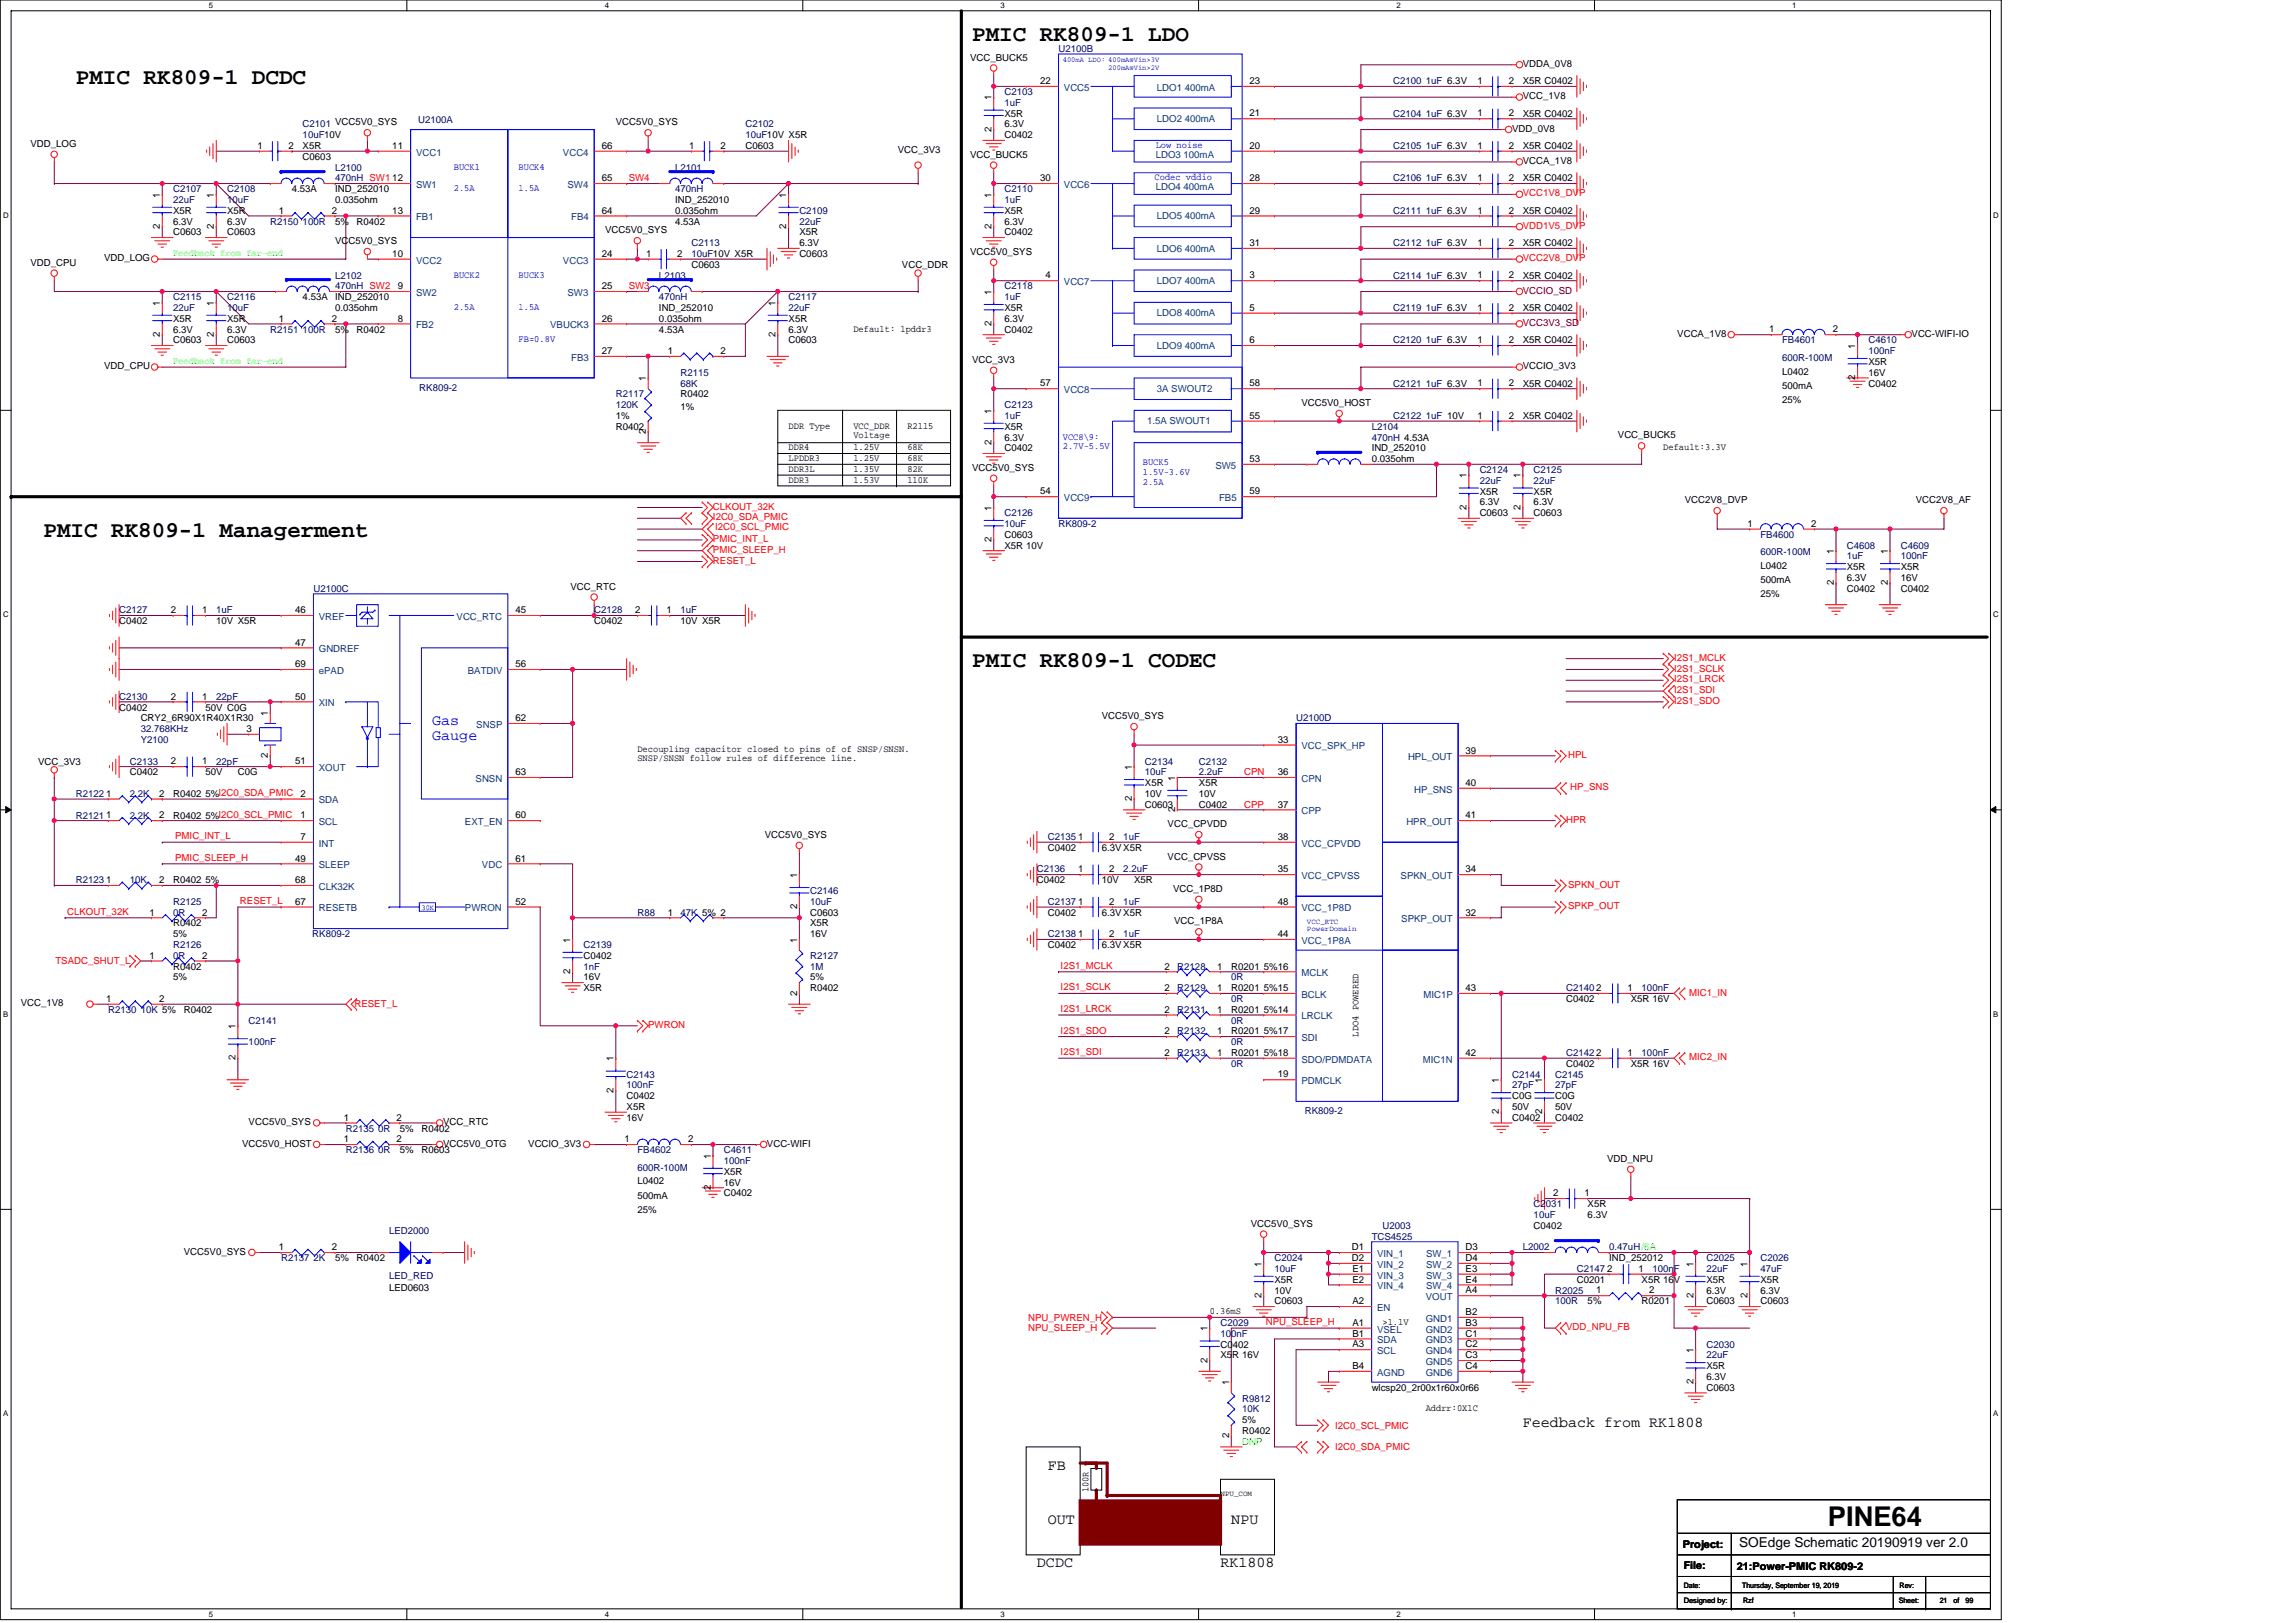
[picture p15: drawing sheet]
<svg xmlns="http://www.w3.org/2000/svg" width="297mm" height="210mm" viewBox="0 0 297 210" stroke-linecap="round" stroke-linejoin="round" font-family="sans-serif">
<defs><g id="words">
<text font-size="3.5" x="236.5" y="197.5">PINE64</text>
<g font-size="2.9">
<text x="125.8" y="5.3">PMIC RK809-1 LDO</text>
<text x="9.8" y="10.9">PMIC RK809-1 DCDC</text>
<text x="5.6" y="69.5">PMIC RK809-1 Managerment</text>
<text x="125.8" y="86.3">PMIC RK809-1 CODEC</text>
</g>
<g font-size="1.9" fill="#00f">
<text x="55.9" y="93.8">Gas</text>
<text x="55.9" y="95.7">Gauge</text>
</g>
<g font-size="1.9">
<text x="197" y="184.6">Feedback from RK1808</text>
<text x="135.5" y="190.2">FB</text>
<text x="135.5" y="197.1">OUT</text>
<text x="159.3" y="197.1">NPU</text>
<text x="134.2" y="202.7">DCDC</text>
<text x="157.9" y="202.7">RK1808</text>
</g>
<text font-size="1.8" x="225" y="200.2">SOEdge Schematic 20190919 ver 2.0</text>
<g font-size="1.4">
<text x="217.7" y="200.2">Project:</text>
<text x="217.8" y="203">File:</text>
<text x="224.7" y="203.2">21:Power-PMIC RK809-2</text>
</g>
<g font-size="1.2">
<text x="125.5" y="7.8">VCC_BUCK5</text>
<text x="134.6" y="10.9">22</text>
<text x="161.7" y="10.9">23</text>
<text x="191.2" y="10.9">1</text>
<text x="195.2" y="10.9">2</text>
<text x="197" y="10.9">X5R C0402</text>
<text x="197" y="8.7">VDDA_0V8</text>
<text x="79.7" y="16.2">VCC5V0_SYS</text>
<text x="128.3" y="17" transform="rotate(-90 128.3 17)">2</text>
<text x="128.3" y="13" transform="rotate(-90 128.3 13)">1</text>
<text x="130" y="17.9">C0402</text>
<text x="130" y="15.1">X5R</text>
<text x="130" y="16.5">6.3V</text>
<text x="161.7" y="15.1">21</text>
<text x="191.2" y="15.1">1</text>
<text x="195.2" y="15.1">2</text>
<text x="195.6" y="17">VDD_0V8</text>
<text x="197" y="15.1">X5R C0402</text>
<text x="197" y="12.8">VCC_1V8</text>
<text x="4" y="19">VDD_LOG</text>
<text x="33.3" y="19.3">1</text>
<text x="37.3" y="19.3">2</text>
<text x="39.2" y="20.7">C0603</text>
<text x="39.2" y="19.3">X5R</text>
<text x="50.8" y="19.3">11</text>
<text x="50.8" y="23.5">12</text>
<text x="77.8" y="19.3">66</text>
<text x="77.8" y="23.5">65</text>
<text x="89.2" y="19.3">1</text>
<text x="93.2" y="19.3">2</text>
<text x="96.4" y="19.3">C0603</text>
<text x="116.1" y="19.8">VCC_3V3</text>
<text x="125.5" y="20.4">VCC_BUCK5</text>
<text x="134.6" y="23.5">30</text>
<text x="161.7" y="19.3">20</text>
<text x="161.7" y="23.5">28</text>
<text x="191.2" y="23.5">1</text>
<text x="191.2" y="19.3">1</text>
<text x="195.2" y="23.5">2</text>
<text x="195.2" y="19.3">2</text>
<text x="197" y="23.5">X5R C0402</text>
<text x="197" y="19.3">X5R C0402</text>
<text x="197" y="21.2">VCCA_1V8</text>
<text x="20.7" y="29.6" transform="rotate(-90 20.7 29.6)">2</text>
<text x="20.7" y="25.6" transform="rotate(-90 20.7 25.6)">1</text>
<text x="22.4" y="27.7">X5R</text>
<text x="22.4" y="29.1">6.3V</text>
<text x="27.7" y="29.6" transform="rotate(-90 27.7 29.6)">2</text>
<text x="27.7" y="25.6" transform="rotate(-90 27.7 25.6)">1</text>
<text x="29.4" y="27.7">X5R</text>
<text x="29.4" y="29.1">6.3V</text>
<text x="36.1" y="27.6">1</text>
<text x="37.8" y="24.9">4.53A</text>
<text x="42.9" y="27.6">2</text>
<text x="43.3" y="29.1">5%</text>
<text x="43.3" y="24.9">IND_252010</text>
<text x="43.3" y="26.3">0.035ohm</text>
<text x="46.1" y="29.1">R0402</text>
<text x="50.8" y="27.6">13</text>
<text x="77.8" y="27.6">64</text>
<text x="87.4" y="26.3">IND_252010</text>
<text x="87.4" y="29.1">4.53A</text>
<text x="87.4" y="27.7">0.035ohm</text>
<text x="101.7" y="29.6" transform="rotate(-90 101.7 29.6)">2</text>
<text x="101.7" y="25.6" transform="rotate(-90 101.7 25.6)">1</text>
<text x="128.3" y="29.6" transform="rotate(-90 128.3 29.6)">2</text>
<text x="128.3" y="25.6" transform="rotate(-90 128.3 25.6)">1</text>
<text x="130" y="27.7">X5R</text>
<text x="130" y="29.1">6.3V</text>
<text x="161.7" y="27.6">29</text>
<text x="191.2" y="27.6">1</text>
<text x="195.2" y="27.6">2</text>
<text x="197" y="27.7">X5R C0402</text>
<text x="4" y="34.4">VDD_CPU</text>
<text x="13.5" y="33.8">VDD_LOG</text>
<text x="22.4" y="30.5">C0603</text>
<text x="29.4" y="30.5">C0603</text>
<text x="43.3" y="31.6">VCC5V0_SYS</text>
<text x="50.8" y="33.2">10</text>
<text x="77.8" y="33.2">24</text>
<text x="78.3" y="30.2">VCC5V0_SYS</text>
<text x="83.6" y="33.2">1</text>
<text x="87.6" y="33.2">2</text>
<text x="89.4" y="34.6">C0603</text>
<text x="103.4" y="33.3">C0603</text>
<text x="103.4" y="30.5">X5R</text>
<text x="103.4" y="31.9">6.3V</text>
<text x="116.7" y="34.6">VCC_DDR</text>
<text x="125.5" y="33">VCC5V0_SYS</text>
<text x="130" y="30.5">C0402</text>
<text x="161.7" y="31.8">31</text>
<text x="191.2" y="31.8">1</text>
<text x="195.2" y="31.8">2</text>
<text x="197" y="31.9">X5R C0402</text>
<text x="20.7" y="39.5" transform="rotate(-90 20.7 39.5)">1</text>
<text x="22.4" y="41.6">X5R</text>
<text x="27.7" y="39.5" transform="rotate(-90 27.7 39.5)">1</text>
<text x="29.4" y="41.6">X5R</text>
<text x="36.1" y="41.6">1</text>
<text x="39.2" y="38.8">4.53A</text>
<text x="42.9" y="41.6">2</text>
<text x="43.3" y="38.8">IND_252010</text>
<text x="43.3" y="40.2">0.035ohm</text>
<text x="51.5" y="37.4">9</text>
<text x="51.5" y="41.6">8</text>
<text x="77.8" y="41.6">26</text>
<text x="77.8" y="37.4">25</text>
<text x="85.3" y="40.2">IND_252010</text>
<text x="85.3" y="41.6">0.035ohm</text>
<text x="100.3" y="39.5" transform="rotate(-90 100.3 39.5)">1</text>
<text x="102" y="41.6">X5R</text>
<text x="128.3" y="38.1" transform="rotate(-90 128.3 38.1)">1</text>
<text x="130" y="40.2">X5R</text>
<text x="130" y="41.6">6.3V</text>
<text x="135.3" y="36">4</text>
<text x="161.7" y="36">3</text>
<text x="161.7" y="40.2">5</text>
<text x="191.2" y="36">1</text>
<text x="191.2" y="40.2">1</text>
<text x="195.2" y="36">2</text>
<text x="195.2" y="40.2">2</text>
<text x="197" y="36">X5R C0402</text>
<text x="197" y="40.2">X5R C0402</text>
<text x="13.5" y="47.8">VDD_CPU</text>
<text x="20.7" y="43.6" transform="rotate(-90 20.7 43.6)">2</text>
<text x="22.4" y="44.4">C0603</text>
<text x="22.4" y="43">6.3V</text>
<text x="27.7" y="43.6" transform="rotate(-90 27.7 43.6)">2</text>
<text x="29.4" y="44.4">C0603</text>
<text x="29.4" y="43">6.3V</text>
<text x="43.3" y="43">5%</text>
<text x="46.1" y="43">R0402</text>
<text x="77.8" y="45.8">27</text>
<text x="85.3" y="43">4.53A</text>
<text x="86.4" y="45.8">1</text>
<text x="93.2" y="45.8">2</text>
<text x="100.3" y="43.6" transform="rotate(-90 100.3 43.6)">2</text>
<text x="102" y="44.4">C0603</text>
<text x="102" y="43">6.3V</text>
<text x="110.4" y="42.9">Default: lpddr3</text>
<text x="125.8" y="46.9">VCC_3V3</text>
<text x="128.3" y="42.2" transform="rotate(-90 128.3 42.2)">2</text>
<text x="130" y="43">C0402</text>
<text x="161.7" y="44.4">6</text>
<text x="191.2" y="44.4">1</text>
<text x="195.2" y="44.4">2</text>
<text x="197" y="44.4">X5R C0402</text>
<text x="197" y="47.8">VCCIO_3V3</text>
<text x="217" y="43.6">VCCA_1V8</text>
<text x="228.9" y="43">1</text>
<text x="237.1" y="43">2</text>
<text x="240" y="45.1" transform="rotate(-90 240 45.1)">1</text>
<text x="241.7" y="47.2">X5R</text>
<text x="247.3" y="43.6">VCC-WIFI-IO</text>
<text x="83.6" y="49.3" transform="rotate(-90 83.6 49.3)">1</text>
<text x="88" y="51.4">R0402</text>
<text x="88" y="53.1">1%</text>
<text x="128.3" y="53.5" transform="rotate(-90 128.3 53.5)">1</text>
<text x="134.6" y="50">57</text>
<text x="161.7" y="50">58</text>
<text x="168.4" y="52.5">VCC5V0_HOST</text>
<text x="191.2" y="50">1</text>
<text x="195.2" y="50">2</text>
<text x="197" y="50">X5R C0402</text>
<text x="230.5" y="48.5">L0402</text>
<text x="230.5" y="50.3">500mA</text>
<text x="230.5" y="52.1">25%</text>
<text x="240" y="49.2" transform="rotate(-90 240 49.2)">2</text>
<text x="241.7" y="50">C0402</text>
<text x="241.7" y="48.6">16V</text>
<text x="79.7" y="55.6">R0402</text>
<text x="79.7" y="54.2">1%</text>
<text x="83.6" y="56.2" transform="rotate(-90 83.6 56.2)">2</text>
<text x="102" y="59.7">LPDDR3</text>
<text x="102" y="58.3">DDR4</text>
<text x="102" y="55.5">DDR Type</text>
<text x="110.4" y="55.5">VCC_DDR</text>
<text x="110.4" y="59.7">1.25V</text>
<text x="110.4" y="56.7">Voltage</text>
<text x="110.4" y="58.3">1.25V</text>
<text x="117.4" y="59.7">68K</text>
<text x="117.4" y="58.3">68K</text>
<text x="117.4" y="55.5">R2115</text>
<text x="128.3" y="57.6" transform="rotate(-90 128.3 57.6)">2</text>
<text x="130" y="58.4">C0402</text>
<text x="130" y="55.6">X5R</text>
<text x="130" y="57">6.3V</text>
<text x="161.7" y="54.2">55</text>
<text x="161.7" y="59.8">53</text>
<text x="177.5" y="58.4">IND_252010</text>
<text x="177.5" y="59.8">0.035ohm</text>
<text x="191.2" y="54.2">1</text>
<text x="195.2" y="54.2">2</text>
<text x="197" y="54.2">X5R C0402</text>
<text x="209.3" y="56.7">VCC_BUCK5</text>
<text x="215.2" y="58.3">Default:3.3V</text>
<text x="102" y="61.1">DDR3L</text>
<text x="102" y="62.5">DDR3</text>
<text x="110.4" y="61.1">1.35V</text>
<text x="110.4" y="62.5">1.53V</text>
<text x="117.4" y="62.5">110K</text>
<text x="117.4" y="61.1">82K</text>
<text x="125.8" y="60.9">VCC5V0_SYS</text>
<text x="134.6" y="64">54</text>
<text x="161.7" y="64">59</text>
<text x="189.7" y="65.9" transform="rotate(-90 189.7 65.9)">2</text>
<text x="189.7" y="61.9" transform="rotate(-90 189.7 61.9)">1</text>
<text x="191.4" y="64">X5R</text>
<text x="191.4" y="65.4">6.3V</text>
<text x="196.7" y="65.9" transform="rotate(-90 196.7 65.9)">2</text>
<text x="196.7" y="61.9" transform="rotate(-90 196.7 61.9)">1</text>
<text x="198.4" y="64">X5R</text>
<text x="198.4" y="65.4">6.3V</text>
<text x="218" y="65.1">VCC2V8_DVP</text>
<text x="247.9" y="65.1">VCC2V8_AF</text>
<text x="128.3" y="70.1" transform="rotate(-90 128.3 70.1)">2</text>
<text x="128.3" y="66.1" transform="rotate(-90 128.3 66.1)">1</text>
<text x="130" y="69.6">C0603</text>
<text x="130" y="71">X5R 10V</text>
<text x="191.4" y="66.8">C0603</text>
<text x="198.4" y="66.8">C0603</text>
<text x="226.1" y="68.2">1</text>
<text x="234.3" y="68.2">2</text>
<text x="237.2" y="71.7" transform="rotate(-90 237.2 71.7)">1</text>
<text x="244.2" y="71.7" transform="rotate(-90 244.2 71.7)">1</text>
<text x="73.8" y="76.3">VCC_RTC</text>
<text x="227.7" y="73.6">L0402</text>
<text x="227.7" y="75.4">500mA</text>
<text x="227.7" y="77.3">25%</text>
<text x="237.2" y="75.7" transform="rotate(-90 237.2 75.7)">2</text>
<text x="238.9" y="76.6">C0402</text>
<text x="238.9" y="73.8">X5R</text>
<text x="238.9" y="75.2">6.3V</text>
<text x="244.2" y="75.7" transform="rotate(-90 244.2 75.7)">2</text>
<text x="245.9" y="76.6">C0402</text>
<text x="245.9" y="73.8">X5R</text>
<text x="245.9" y="75.2">16V</text>
<text x="15.4" y="80.8">C0402</text>
<text x="22.1" y="79.3">2</text>
<text x="26.2" y="79.3">1</text>
<text x="28" y="80.8">10V X5R</text>
<text x="38.2" y="79.3">46</text>
<text x="38.2" y="83.5">47</text>
<text x="66.7" y="79.3">45</text>
<text x="76.9" y="80.8">C0402</text>
<text x="82.2" y="79.3">2</text>
<text x="86.2" y="79.3">1</text>
<text x="88" y="80.8">10V X5R</text>
<text x="38.2" y="86.3">69</text>
<text x="66.7" y="86.3">56</text>
<text x="15.4" y="91.9">C0402</text>
<text x="18.2" y="93.3">CRY2_6R90X1R40X1R30</text>
<text x="22.1" y="90.5">2</text>
<text x="26.2" y="90.5">1</text>
<text x="26.6" y="91.9">50V C0G</text>
<text x="31.9" y="94.7">3</text>
<text x="34.7" y="92.6" transform="rotate(-90 34.7 92.6)">1</text>
<text x="38.2" y="90.5">50</text>
<text x="66.7" y="93.3">62</text>
<text x="142.5" y="93">VCC5V0_SYS</text>
<text x="4.9" y="98.9">VCC_3V3</text>
<text x="16.8" y="100.3">C0402</text>
<text x="22.1" y="98.9">2</text>
<text x="26.2" y="98.9">1</text>
<text x="26.6" y="100.3">50V</text>
<text x="30.8" y="100.3">C0G</text>
<text x="34.7" y="98.1" transform="rotate(-90 34.7 98.1)">2</text>
<text x="38.2" y="98.9">51</text>
<text x="66.7" y="100.3">63</text>
<text x="82.5" y="97.2">Decoupling capacitor closed to pins of of SNSP/SNSN.</text>
<text x="82.5" y="98.5">SNSP/SNSN follow rules of difference line.</text>
<text x="146.4" y="99.6" transform="rotate(-90 146.4 99.6)">1</text>
<text x="148.1" y="101.7">X5R</text>
<text x="152" y="101" transform="rotate(-90 152 101)">1</text>
<text x="155.1" y="101.7">X5R</text>
<text x="165.3" y="100.3">36</text>
<text x="165.3" y="96.1">33</text>
<text x="189.6" y="97.5">39</text>
<text x="189.6" y="101.7">40</text>
<text x="13.7" y="103.1">1</text>
<text x="13.7" y="105.9">1</text>
<text x="20.6" y="103.1">2</text>
<text x="20.6" y="105.9">2</text>
<text x="22.4" y="103.1">R0402 5%I2C0_SDA_PMIC</text>
<text x="22.4" y="105.9">R0402 5%I2C0_SCL_PMIC</text>
<text x="38.9" y="103.1">2</text>
<text x="38.9" y="105.9">1</text>
<text x="66.7" y="105.9">60</text>
<text x="146.4" y="103.7" transform="rotate(-90 146.4 103.7)">2</text>
<text x="148.1" y="104.5">C0603</text>
<text x="148.1" y="103.1">10V</text>
<text x="151.1" y="107">VCC_CPVDD</text>
<text x="152" y="105.1" transform="rotate(-90 152 105.1)">2</text>
<text x="155.1" y="104.5">C0402</text>
<text x="155.1" y="103.1">10V</text>
<text x="165.3" y="104.5">37</text>
<text x="189.6" y="105.9">41</text>
<text x="38.2" y="111.5">49</text>
<text x="38.9" y="108.7">7</text>
<text x="66.7" y="111.5">61</text>
<text x="99" y="108.4">VCC5V0_SYS</text>
<text x="103.1" y="113.6" transform="rotate(-90 103.1 113.6)">1</text>
<text x="135.5" y="110.1">C0402</text>
<text x="139.5" y="112.9">1</text>
<text x="139.5" y="108.7">1</text>
<text x="142.5" y="110.1">6.3V X5R</text>
<text x="143.5" y="112.9">2</text>
<text x="143.5" y="108.7">2</text>
<text x="151.1" y="111.2">VCC_CPVSS</text>
<text x="165.3" y="108.7">38</text>
<text x="165.3" y="112.9">35</text>
<text x="189.6" y="112.9">34</text>
<text x="13.7" y="114.3">1</text>
<text x="19.3" y="118.4">1</text>
<text x="20.6" y="114.3">2</text>
<text x="22.4" y="114.3">R0402 5%</text>
<text x="22.4" y="119.9">R0402</text>
<text x="26.2" y="118.4">2</text>
<text x="38.2" y="114.3">68</text>
<text x="38.2" y="117.1">67</text>
<text x="66.7" y="117.1">52</text>
<text x="86.4" y="118.4">1</text>
<text x="103.1" y="117.6" transform="rotate(-90 103.1 117.6)">2</text>
<text x="104.8" y="118.5">C0603</text>
<text x="104.8" y="119.9">X5R</text>
<text x="134.2" y="114.3">C0402</text>
<text x="135.5" y="118.5">C0402</text>
<text x="139.5" y="117.1">1</text>
<text x="142.5" y="114.3">10V</text>
<text x="142.5" y="118.5">6.3V X5R</text>
<text x="143.5" y="117.1">2</text>
<text x="146.7" y="114.3">X5R</text>
<text x="151.8" y="115.4">VCC_1P8D</text>
<text x="151.9" y="119.6">VCC_1P8A</text>
<text x="165.3" y="117.1">48</text>
<text x="189.6" y="118.4">32</text>
<text x="19.3" y="124">1</text>
<text x="22.4" y="121.3">5%</text>
<text x="22.4" y="125.5">R0402</text>
<text x="26.2" y="124">2</text>
<text x="73.8" y="122" transform="rotate(-90 73.8 122)">1</text>
<text x="75.5" y="124.1">C0402</text>
<text x="103.1" y="122" transform="rotate(-90 103.1 122)">1</text>
<text x="104.8" y="121.3">16V</text>
<text x="135.5" y="122.7">C0402</text>
<text x="139.5" y="121.2">1</text>
<text x="142.5" y="122.7">6.3V X5R</text>
<text x="143.5" y="121.2">2</text>
<text x="150.6" y="125.4">2</text>
<text x="157.5" y="125.4">1</text>
<text x="159.3" y="125.5">R0201 5%16</text>
<text x="165.3" y="121.2">44</text>
<text x="2.7" y="130.2">VCC_1V8</text>
<text x="13.7" y="129.6">1</text>
<text x="20.6" y="129.6">2</text>
<text x="22.4" y="126.9">5%</text>
<text x="23.8" y="131">R0402</text>
<text x="73.8" y="126" transform="rotate(-90 73.8 126)">2</text>
<text x="75.5" y="128.2">X5R</text>
<text x="75.5" y="126.9">16V</text>
<text x="103.1" y="128.8" transform="rotate(-90 103.1 128.8)">2</text>
<text x="104.8" y="128.2">R0402</text>
<text x="104.8" y="126.9">5%</text>
<text x="150.6" y="128.2">2</text>
<text x="150.6" y="131">2</text>
<text x="157.5" y="128.2">1</text>
<text x="157.5" y="131">1</text>
<text x="159.3" y="128.2">R0201 5%15</text>
<text x="159.3" y="131">R0201 5%14</text>
<text x="189.6" y="128.2">43</text>
<text x="202.6" y="129.6">C0402</text>
<text x="206.5" y="128.2">2</text>
<text x="210.6" y="128.2">1</text>
<text x="211" y="129.6">X5R 16V</text>
<text x="30.5" y="137.2" transform="rotate(-90 30.5 137.2)">2</text>
<text x="30.5" y="133.1" transform="rotate(-90 30.5 133.1)">1</text>
<text x="79.4" y="137.3" transform="rotate(-90 79.4 137.3)">1</text>
<text x="150.6" y="136.6">2</text>
<text x="150.6" y="133.8">2</text>
<text x="157.5" y="136.6">1</text>
<text x="157.5" y="133.8">1</text>
<text x="159.3" y="136.6">R0201 5%18</text>
<text x="159.3" y="133.8">R0201 5%17</text>
<text x="175.7" y="134.1" transform="rotate(-90 175.7 134.1)">LDO4 POWERED</text>
<text x="189.6" y="136.6">42</text>
<text x="206.5" y="136.6">2</text>
<text x="210.6" y="136.6">1</text>
<text x="79.4" y="141.4" transform="rotate(-90 79.4 141.4)">2</text>
<text x="81.1" y="142.2">C0402</text>
<text x="81.1" y="143.6">X5R</text>
<text x="165.3" y="139.4">19</text>
<text x="193.9" y="140.1" transform="rotate(-90 193.9 140.1)">1</text>
<text x="195.6" y="142.2">C0G</text>
<text x="195.6" y="143.6">50V</text>
<text x="199.5" y="140.1" transform="rotate(-90 199.5 140.1)">1</text>
<text x="201.2" y="142.2">C0G</text>
<text x="201.2" y="143.6">50V</text>
<text x="202.6" y="138">C0402</text>
<text x="211" y="138">X5R 16V</text>
<text x="31.3" y="148.4">VCC5V0_HOST</text>
<text x="32.2" y="145.6">VCC5V0_SYS</text>
<text x="44.5" y="145">1</text>
<text x="44.5" y="147.8">1</text>
<text x="51.3" y="145">2</text>
<text x="51.3" y="147.8">2</text>
<text x="51.7" y="146.4">5%</text>
<text x="51.7" y="149.2">5%</text>
<text x="54.5" y="146.4">R0402</text>
<text x="54.5" y="149.2">R0603</text>
<text x="57.3" y="145.6">VCC_RTC</text>
<text x="57.3" y="148.4">VCC5V0_OTG</text>
<text x="68.3" y="148.4">VCCIO_3V3</text>
<text x="80.8" y="147.8">1</text>
<text x="81.1" y="145">16V</text>
<text x="89" y="147.8">2</text>
<text x="91.9" y="149.9" transform="rotate(-90 91.9 149.9)">1</text>
<text x="99.2" y="148.4">VCC-WIFI</text>
<text x="193.9" y="144.2" transform="rotate(-90 193.9 144.2)">2</text>
<text x="195.6" y="145">C0402</text>
<text x="199.5" y="144.2" transform="rotate(-90 199.5 144.2)">2</text>
<text x="201.2" y="145">C0402</text>
<text x="82.5" y="153.2">L0402</text>
<text x="82.5" y="155.1">500mA</text>
<text x="91.9" y="153.9" transform="rotate(-90 91.9 153.9)">2</text>
<text x="93.6" y="154.8">C0402</text>
<text x="93.6" y="152">X5R</text>
<text x="93.6" y="153.4">16V</text>
<text x="200.9" y="154.8">2</text>
<text x="205" y="154.8">1</text>
<text x="207.9" y="150.3">VDD_NPU</text>
<text x="36.1" y="161.8">1</text>
<text x="42.9" y="161.8">2</text>
<text x="82.5" y="156.9">25%</text>
<text x="161.8" y="158.7">VCC5V0_SYS</text>
<text x="174.9" y="161.8">D1</text>
<text x="189.6" y="161.8">D3</text>
<text x="198.4" y="159">C0402</text>
<text x="205.4" y="156.2">X5R</text>
<text x="205.4" y="157.6">6.3V</text>
<text x="23.8" y="162.3">VCC5V0_SYS</text>
<text x="43.3" y="163.2">5%</text>
<text x="46.1" y="163.2">R0402</text>
<text x="50.3" y="167.1">LED0603</text>
<text x="163.2" y="167.9" transform="rotate(-90 163.2 167.9)">2</text>
<text x="163.2" y="163.9" transform="rotate(-90 163.2 163.9)">1</text>
<text x="164.9" y="166">X5R</text>
<text x="164.9" y="167.4">10V</text>
<text x="174.9" y="163.2">D2</text>
<text x="175" y="164.5">E1</text>
<text x="175" y="165.9">E2</text>
<text x="189.6" y="163.2">D4</text>
<text x="189.6" y="164.5">E3</text>
<text x="189.6" y="165.9">E4</text>
<text x="189.6" y="167.3">A4</text>
<text x="204" y="166">C0201</text>
<text x="206.5" y="167.3">1</text>
<text x="207.9" y="164.5">2</text>
<text x="208.2" y="163.2">IND_252012</text>
<text x="212" y="164.5">1</text>
<text x="212.4" y="166">X5R 16V</text>
<text x="213.4" y="167.3">2</text>
<text x="219.1" y="167.9" transform="rotate(-90 219.1 167.9)">2</text>
<text x="219.1" y="163.9" transform="rotate(-90 219.1 163.9)">1</text>
<text x="220.8" y="166">X5R</text>
<text x="220.8" y="167.4">6.3V</text>
<text x="226.1" y="167.9" transform="rotate(-90 226.1 167.9)">2</text>
<text x="226.1" y="163.9" transform="rotate(-90 226.1 163.9)">1</text>
<text x="227.7" y="166">X5R</text>
<text x="227.7" y="167.4">6.3V</text>
<text x="156.2" y="172.3" transform="rotate(-90 156.2 172.3)">1</text>
<text x="156.5" y="170">0.36mS</text>
<text x="164.9" y="168.8">C0603</text>
<text x="175" y="171.5">A1</text>
<text x="175" y="168.7">A2</text>
<text x="175" y="172.9">B1</text>
<text x="178.9" y="171.4">&gt;1.1V</text>
<text x="189.6" y="170.1">B2</text>
<text x="189.6" y="171.5">B3</text>
<text x="189.6" y="172.9">C1</text>
<text x="205.4" y="168.8">5%</text>
<text x="212.4" y="168.8">R0201</text>
<text x="220.8" y="168.8">C0603</text>
<text x="227.7" y="168.8">C0603</text>
<text x="156.2" y="176.3" transform="rotate(-90 156.2 176.3)">2</text>
<text x="157.9" y="174.3">C0402</text>
<text x="157.9" y="175.7">X5R 16V</text>
<text x="159" y="179.2" transform="rotate(-90 159 179.2)">1</text>
<text x="175" y="177.1">B4</text>
<text x="175" y="174.3">A3</text>
<text x="177.5" y="179.9">wlcsp20_2r00x1r60x0r66</text>
<text x="189.6" y="174.3">C2</text>
<text x="189.6" y="175.7">C3</text>
<text x="189.6" y="177.1">C4</text>
<text x="219.1" y="179.1" transform="rotate(-90 219.1 179.1)">2</text>
<text x="219.1" y="175" transform="rotate(-90 219.1 175)">1</text>
<text x="220.8" y="179.9">C0603</text>
<text x="220.8" y="177.1">X5R</text>
<text x="220.8" y="178.5">6.3V</text>
<text x="160.7" y="185.5">R0402</text>
<text x="160.7" y="184.1">5%</text>
<text x="184.4" y="182.6">Addrr:0X1C</text>
<text x="159" y="186.1" transform="rotate(-90 159 186.1)">2</text>
<text x="140.8" y="193.1" transform="rotate(-90 140.8 193.1)">100R</text>
</g>
<g font-size="1.2" fill="#000080">
<text x="136.9" y="6.7">U2100B</text>
<text x="180.3" y="10.9">C2100 1uF 6.3V</text>
<text x="39.2" y="16.5">C2101 VCC5V0_SYS</text>
<text x="39.2" y="17.9">10uF10V</text>
<text x="54.1" y="15.9">U2100A</text>
<text x="96.4" y="16.5">C2102</text>
<text x="96.4" y="17.9">10uF10V X5R</text>
<text x="130" y="12.3">C2103</text>
<text x="130" y="13.7">1uF</text>
<text x="180.3" y="15.1">C2104 1uF 6.3V</text>
<text x="43.3" y="22.1">L2100</text>
<text x="43.3" y="23.5">470nH SW1</text>
<text x="87.4" y="22.1">L2101</text>
<text x="180.3" y="23.5">C2106 1uF 6.3V</text>
<text x="180.3" y="19.3">C2105 1uF 6.3V</text>
<text x="22.4" y="24.9">C2107</text>
<text x="22.4" y="26.3">22uF</text>
<text x="29.4" y="24.9">C2108</text>
<text x="29.4" y="26.3">10uF</text>
<text x="35" y="29.1">R2150 100R</text>
<text x="87.4" y="24.9">470nH</text>
<text x="103.4" y="27.7">C2109</text>
<text x="103.4" y="29.1">22uF</text>
<text x="130" y="24.9">C2110</text>
<text x="130" y="26.3">1uF</text>
<text x="180.3" y="27.7">C2111 1uF 6.3V</text>
<text x="89.4" y="31.9">C2113</text>
<text x="89.4" y="33.3">10uF10V X5R</text>
<text x="180.3" y="31.9">C2112 1uF 6.3V</text>
<text x="22.4" y="38.8">C2115</text>
<text x="22.4" y="40.2">22uF</text>
<text x="29.4" y="38.8">C2116</text>
<text x="29.4" y="40.2">10uF</text>
<text x="43.3" y="36">L2102</text>
<text x="43.3" y="37.4">470nH SW2</text>
<text x="85.3" y="36">L2103</text>
<text x="85.3" y="38.8">470nH</text>
<text x="102" y="38.8">C2117</text>
<text x="102" y="40.2">22uF</text>
<text x="130" y="37.4">C2118</text>
<text x="130" y="38.8">1uF</text>
<text x="180.3" y="36">C2114 1uF 6.3V</text>
<text x="180.3" y="40.2">C2119 1uF 6.3V</text>
<text x="35" y="43">R2151 100R</text>
<text x="180.3" y="44.4">C2120 1uF 6.3V</text>
<text x="230.5" y="44.4">FB4601</text>
<text x="230.5" y="46.7">600R-100M</text>
<text x="241.7" y="44.4">C4610</text>
<text x="241.7" y="45.8">100nF</text>
<text x="54.2" y="50.6">RK809-2</text>
<text x="79.7" y="51.4">R2117</text>
<text x="79.7" y="52.8">120K</text>
<text x="88" y="48.6">R2115</text>
<text x="88" y="50">68K</text>
<text x="130" y="52.8">C2123</text>
<text x="180.3" y="50">C2121 1uF 6.3V</text>
<text x="130" y="54.2">1uF</text>
<text x="177.5" y="55.6">L2104</text>
<text x="177.5" y="57">470nH 4.53A</text>
<text x="180.3" y="54.2">C2122 1uF 10V</text>
<text x="191.4" y="61.2">C2124</text>
<text x="191.4" y="62.6">22uF</text>
<text x="198.4" y="61.2">C2125</text>
<text x="198.4" y="62.6">22uF</text>
<text x="130" y="66.8">C2126</text>
<text x="130" y="68.2">10uF</text>
<text x="136.9" y="68.2">RK809-2</text>
<text x="227.7" y="69.6">FB4600</text>
<text x="227.7" y="71.8">600R-100M</text>
<text x="238.9" y="71">C4608</text>
<text x="245.9" y="71">C4609</text>
<text x="40.6" y="76.6">U2100C</text>
<text x="238.9" y="72.4">1uF</text>
<text x="245.9" y="72.4">100nF</text>
<text x="15.4" y="79.4">C2127</text>
<text x="28" y="79.4">1uF</text>
<text x="76.9" y="79.4">C2128</text>
<text x="88" y="79.4">1uF</text>
<text x="15.4" y="90.5">C2130</text>
<text x="18.2" y="94.7">32.768KHz</text>
<text x="28" y="90.5">22pF</text>
<text x="167.7" y="93.3">U2100D</text>
<text x="16.8" y="98.9">C2133</text>
<text x="18.2" y="96.1">Y2100</text>
<text x="28" y="98.9">22pF</text>
<text x="148.1" y="98.9">C2134</text>
<text x="148.1" y="100.3">10uF</text>
<text x="155.1" y="98.9">C2132</text>
<text x="155.1" y="100.3">2.2uF</text>
<text x="9.8" y="103.1">R2122</text>
<text x="9.8" y="105.9">R2121</text>
<text x="16.8" y="103.1">2.2K</text>
<text x="16.8" y="105.9">2.2K</text>
<text x="134.2" y="112.9">C2136</text>
<text x="135.5" y="108.7">C2135</text>
<text x="145.3" y="112.9">2.2uF</text>
<text x="145.3" y="108.7">1uF</text>
<text x="9.8" y="114.3">R2123</text>
<text x="16.8" y="114.3">10K</text>
<text x="22.4" y="117.1">R2125</text>
<text x="22.4" y="118.5">0R</text>
<text x="82.5" y="118.5">R88</text>
<text x="88" y="118.5">47K 5% 2</text>
<text x="104.8" y="115.7">C2146</text>
<text x="104.8" y="117.1">10uF</text>
<text x="135.5" y="117.1">C2137</text>
<text x="145.3" y="117.1">1uF</text>
<text x="22.4" y="122.7">R2126</text>
<text x="22.4" y="124.1">0R</text>
<text x="40.4" y="121.3">RK809-2</text>
<text x="75.5" y="122.7">C2139</text>
<text x="75.5" y="125.5">1nF</text>
<text x="104.8" y="124.1">R2127</text>
<text x="104.8" y="125.5">1M</text>
<text x="135.5" y="121.3">C2138</text>
<text x="145.3" y="121.3">1uF</text>
<text x="152.3" y="125.5">R2128</text>
<text x="14" y="131">R2130 10K 5%</text>
<text x="152.3" y="128.2">R2129</text>
<text x="152.3" y="131">R2131</text>
<text x="159.3" y="129.6">0R</text>
<text x="159.3" y="126.9">0R</text>
<text x="202.6" y="128.2">C2140</text>
<text x="212.4" y="128.2">100nF</text>
<text x="32.2" y="132.4">C2141</text>
<text x="32.2" y="135.2">100nF</text>
<text x="152.3" y="136.6">R2133</text>
<text x="152.3" y="133.8">R2132</text>
<text x="159.3" y="135.2">0R</text>
<text x="159.3" y="132.4">0R</text>
<text x="202.6" y="136.6">C2142</text>
<text x="212.4" y="136.6">100nF</text>
<text x="81.1" y="139.4">C2143</text>
<text x="81.1" y="140.8">100nF</text>
<text x="159.3" y="138">0R</text>
<text x="195.6" y="139.4">C2144</text>
<text x="195.6" y="140.8">27pF</text>
<text x="201.2" y="139.4">C2145</text>
<text x="201.2" y="140.8">27pF</text>
<text x="44.7" y="146.4">R2135 0R</text>
<text x="44.7" y="149.2">R2136 0R</text>
<text x="82.5" y="149.2">FB4602</text>
<text x="93.6" y="149.2">C4611</text>
<text x="168.8" y="144.2">RK809-2</text>
<text x="82.5" y="151.4">600R-100M</text>
<text x="93.6" y="150.6">100nF</text>
<text x="50.3" y="159.7">LED2000</text>
<text x="177.5" y="160.4">TCS4525</text>
<text x="178.9" y="159">U2003</text>
<text x="197" y="161.8">L2002</text>
<text x="198.4" y="156.2">C2031</text>
<text x="198.4" y="157.6">10uF</text>
<text x="208.2" y="161.8">0.47uH/6A</text>
<text x="36.4" y="163.2">R2137 2K</text>
<text x="50.3" y="165.4">LED_RED</text>
<text x="164.9" y="163.2">C2024</text>
<text x="164.9" y="164.6">10uF</text>
<text x="201.2" y="167.4">R2025</text>
<text x="204" y="164.6">C2147</text>
<text x="213.8" y="164.6">100nF</text>
<text x="220.8" y="163.2">C2025</text>
<text x="220.8" y="164.6">22uF</text>
<text x="227.7" y="163.2">C2026</text>
<text x="227.7" y="164.6">47uF</text>
<text x="157.9" y="171.6">C2029</text>
<text x="157.9" y="173">100nF</text>
<text x="201.2" y="168.8">100R</text>
<text x="220.8" y="174.3">C2030</text>
<text x="220.8" y="175.7">22uF</text>
<text x="160.7" y="181.3">R9812</text>
<text x="160.7" y="182.7">10K</text>
</g>
<g font-size="1.2" fill="#004080">
<text x="137.6" y="11.7">VCC5</text>
<text x="149.7" y="11.7">LDO1 400mA</text>
<text x="149.7" y="15.8">LDO2 400mA</text>
<text x="53.8" y="20.1">VCC1</text>
<text x="72.8" y="20.1">VCC4</text>
<text x="149.5" y="20.4">LDO3 100mA</text>
<text x="53.8" y="24.3">SW1</text>
<text x="53.8" y="28.5">FB1</text>
<text x="73.4" y="24.3">SW4</text>
<text x="73.9" y="28.5">FB4</text>
<text x="137.6" y="24.3">VCC6</text>
<text x="149.5" y="24.6">LDO4 400mA</text>
<text x="149.7" y="28.4">LDO5 400mA</text>
<text x="53.8" y="34.1">VCC2</text>
<text x="72.8" y="34.1">VCC3</text>
<text x="149.7" y="32.6">LDO6 400mA</text>
<text x="53.8" y="38.3">SW2</text>
<text x="73.4" y="38.3">SW3</text>
<text x="137.6" y="36.9">VCC7</text>
<text x="149.7" y="36.7">LDO7 400mA</text>
<text x="149.7" y="40.9">LDO8 400mA</text>
<text x="53.8" y="42.5">FB2</text>
<text x="71.2" y="42.5">VBUCK3</text>
<text x="73.9" y="46.7">FB3</text>
<text x="149.7" y="45.1">LDO9 400mA</text>
<text x="137.6" y="50.9">VCC8</text>
<text x="149.7" y="50.7">3A SWOUT2</text>
<text x="148.4" y="54.9">1.5A SWOUT1</text>
<text x="137.6" y="64.8">VCC9</text>
<text x="157.2" y="60.6">SW5</text>
<text x="157.7" y="64.8">FB5</text>
<text x="41.3" y="80.2">VREF</text>
<text x="59.1" y="80.2">VCC_RTC</text>
<text x="41.3" y="84.4">GNDREF</text>
<text x="41.3" y="87.2">ePAD</text>
<text x="60.5" y="87.2">BATDIV</text>
<text x="41.3" y="91.4">XIN</text>
<text x="61.6" y="94.2">SNSP</text>
<text x="41.3" y="99.8">XOUT</text>
<text x="61.5" y="101.2">SNSN</text>
<text x="168.4" y="101.2">CPN</text>
<text x="168.4" y="97">VCC_SPK_HP</text>
<text x="182.2" y="98.4">HPL_OUT</text>
<text x="41.3" y="103.9">SDA</text>
<text x="41.3" y="106.7">SCL</text>
<text x="60.2" y="106.7">EXT_EN</text>
<text x="168.4" y="105.3">CPP</text>
<text x="181.9" y="106.7">HPR_OUT</text>
<text x="182.9" y="102.6">HP_SNS</text>
<text x="41.3" y="109.5">INT</text>
<text x="41.3" y="112.3">SLEEP</text>
<text x="62.4" y="112.3">VDC</text>
<text x="168.4" y="109.5">VCC_CPVDD</text>
<text x="168.4" y="113.7">VCC_CPVSS</text>
<text x="181.2" y="113.7">SPKN_OUT</text>
<text x="41.3" y="115.1">CLK32K</text>
<text x="41.3" y="117.9">RESETB</text>
<text x="60.2" y="117.9">PWRON</text>
<text x="168.4" y="117.9">VCC_1P8D</text>
<text x="181.3" y="119.3">SPKP_OUT</text>
<text x="168.4" y="122.1">VCC_1P8A</text>
<text x="168.4" y="126.3">MCLK</text>
<text x="168.4" y="129.1">BCLK</text>
<text x="168.4" y="131.9">LRCLK</text>
<text x="184.1" y="129.1">MIC1P</text>
<text x="168.4" y="134.7">SDI</text>
<text x="168.4" y="137.5">SDO/PDMDATA</text>
<text x="184.1" y="137.5">MIC1N</text>
<text x="168.4" y="140.3">PDMCLK</text>
<text x="178.2" y="162.6">VIN_1</text>
<text x="178.2" y="164">VIN_2</text>
<text x="178.2" y="165.4">VIN_3</text>
<text x="178.2" y="166.8">VIN_4</text>
<text x="184.5" y="162.6">SW_1</text>
<text x="184.5" y="164">SW_2</text>
<text x="184.5" y="165.4">SW_3</text>
<text x="184.5" y="166.8">SW_4</text>
<text x="178.2" y="172.4">VSEL</text>
<text x="178.2" y="169.6">EN</text>
<text x="178.2" y="173.8">SDA</text>
<text x="184.4" y="171">GND1</text>
<text x="184.4" y="172.4">GND2</text>
<text x="184.4" y="173.8">GND3</text>
<text x="184.5" y="168.2">VOUT</text>
<text x="178.2" y="178">AGND</text>
<text x="178.2" y="175.2">SCL</text>
<text x="184.4" y="175.2">GND4</text>
<text x="184.4" y="176.6">GND5</text>
<text x="184.4" y="178">GND6</text>
</g>
<g font-size="1.2" fill="#00f">
<text x="58.7" y="21.9">BUCK1</text>
<text x="67.1" y="21.9">BUCK4</text>
<text x="149.4" y="23.3">Codec vddio</text>
<text x="149.5" y="19.2">Low noise</text>
<text x="58.7" y="24.7">2.5A</text>
<text x="67.1" y="24.7">1.5A</text>
<text x="58.7" y="35.9">BUCK2</text>
<text x="67.1" y="35.9">BUCK3</text>
<text x="58.7" y="40.1">2.5A</text>
<text x="67.1" y="40.1">1.5A</text>
<text x="67.1" y="44.3">FB=0.8V</text>
<text x="137.5" y="56.9">VCC8\9:</text>
<text x="137.5" y="58.1">2.7V-5.5V</text>
<text x="147.8" y="60.2">BUCK5</text>
<text x="147.8" y="61.5">1.5V-3.6V</text>
<text x="147.8" y="62.7">2.5A</text>
</g>
<g font-size="1.2" fill="#f00">
<text x="81.3" y="23.5">SW4</text>
<text x="197" y="25.4">VCC1V8_DVP</text>
<text x="197" y="29.6">VDD1V5_DVP</text>
<text x="197" y="33.8">VCC2V8_DVP</text>
<text x="81.3" y="37.4">SW3</text>
<text x="92.2" y="65.9">CLKOUT_32K</text>
<text x="92.2" y="67.3">I2C0_SDA_PMIC</text>
<text x="92.2" y="70.1">PMIC_INT_L</text>
<text x="92.2" y="71.5">PMIC_SLEEP_H</text>
<text x="92.5" y="68.6">I2C0_SCL_PMIC</text>
<text x="92.2" y="72.9">RESET_L</text>
<text x="216.6" y="89.7">I2S1_SDI</text>
<text x="216.6" y="85.5">I2S1_MCLK</text>
<text x="216.6" y="86.9">I2S1_SCLK</text>
<text x="216.6" y="88.3">I2S1_LRCK</text>
<text x="216.6" y="91.1">I2S1_SDO</text>
<text x="161" y="100.3">CPN</text>
<text x="202.9" y="98.1">HPL</text>
<text x="161" y="104.5">CPP</text>
<text x="202.6" y="106.4">HPR</text>
<text x="203.2" y="102.3">HP_SNS</text>
<text x="22.7" y="111.4">PMIC_SLEEP_H</text>
<text x="22.7" y="108.6">PMIC_INT_L</text>
<text x="8.7" y="118.4">CLKOUT_32K</text>
<text x="31" y="117">RESET_L</text>
<text x="202.9" y="114.8">SPKN_OUT</text>
<text x="202.9" y="117.6">SPKP_OUT</text>
<text x="7.2" y="124.8">TSADC_SHUT_L</text>
<text x="137.2" y="125.3">I2S1_MCLK</text>
<text x="45.9" y="130.3">RESET_L</text>
<text x="137.2" y="128.1">I2S1_SCLK</text>
<text x="137.2" y="130.9">I2S1_LRCK</text>
<text x="218.5" y="128.8">MIC1_IN</text>
<text x="83.9" y="133">PWRON</text>
<text x="137.2" y="133.7">I2S1_SDO</text>
<text x="137.2" y="136.5">I2S1_SDI</text>
<text x="218.5" y="137.2">MIC2_IN</text>
<text x="133" y="172.3">NPU_SLEEP_H</text>
<text x="133" y="170.9">NPU_PWREN_H</text>
<text x="163.8" y="171.4">NPU_SLEEP_H</text>
<text x="202.6" y="172.1">VDD_NPU_FB</text>
<text x="172.7" y="184.8">I2C0_SCL_PMIC</text>
<text x="172.7" y="187.6">I2C0_SDA_PMIC</text>
</g>
<g font-size="1.2" fill="#0f0">
<text x="22.4" y="33.1">Feedback from far-end</text>
<text x="22.4" y="47.1">Feedback from far-end</text>
<text x="160.7" y="186.9">DNP</text>
</g>
<g font-size="1.2" fill="#800000">
<text x="197" y="38">VCCIO_SD</text>
<text x="197" y="42.2">VCC3V3_SD</text>
</g>
<g font-size="1">
<text x="27" y="1.1">5</text>
<text x="78.2" y="1.1">4</text>
<text x="129.5" y="1.1">3</text>
<text x="180.7" y="1.1">2</text>
<text x="231.9" y="1.1">1</text>
<text x=".4" y="28.2">D</text>
<text x="257.9" y="28.2">D</text>
<text x=".4" y="79.8">C</text>
<text x="257.9" y="79.8">C</text>
<text x=".4" y="131.5">B</text>
<text x="257.9" y="131.5">B</text>
<text x=".4" y="183.2">A</text>
<text x="257.9" y="183.2">A</text>
<text x="157.9" y="193.5">NPU_COM</text>
<text x="27" y="209.2">5</text>
<text x="78.2" y="209.2">4</text>
<text x="129.5" y="209.2">3</text>
<text x="180.7" y="209.2">2</text>
<text x="217.8" y="205.4">Date:</text>
<text x="217.8" y="207.4">Designed by:</text>
<text x="225.4" y="205.4">Thursday, September 19, 2019</text>
<text x="225.5" y="207.4">Rzf</text>
<text x="231.9" y="209.2">1</text>
<text x="245.6" y="207.4">Sheet:</text>
<text x="245.8" y="205.4">Rev:</text>
<text x="250.9" y="207.4">21</text>
<text x="252.7" y="207.4">of</text>
<text x="254.3" y="207.4">99</text>
</g>
<g font-size="1" fill="#00f">
<text x="137.5" y="8">400mA LDO: 400mA@Vin&gt;3V</text>
<text x="143.4" y="9">200mA@Vin&gt;2V</text>
<text x="54.5" y="117.7">30K</text>
<text x="169.1" y="119.5">VCC_RTC</text>
<text x="169.1" y="120.5">PowerDomain</text>
</g>
</g></defs>
<path d="M0 0h258.9v209.5h-258.9zM1.4 1.4h256.1v206.8h-256.1z" fill="none" stroke="#000" stroke-width=".13"/>
<g fill="#fff">
<path d="M27 .1h.6v1.2h-.6z"/>
<path d="M27 208.3h.6v1.1h-.6z"/>
</g>
<path d="M52.6 0v1.4M52.6 208.2v1.3" fill="none" stroke="#000" stroke-width=".13"/>
<g fill="#fff">
<path d="M78.2 .1h.6v1.2h-.6z"/>
<path d="M78.2 208.3h.6v1.1h-.6z"/>
</g>
<path d="M103.9 0v1.4M103.9 208.2v1.3" fill="none" stroke="#000" stroke-width=".13"/>
<g fill="#fff">
<path d="M129.5 .1h.5v1.2h-.5z"/>
<path d="M129.5 208.3h.5v1.1h-.5z"/>
</g>
<path d="M155.1 0v1.4M155.1 208.2v1.3" fill="none" stroke="#000" stroke-width=".13"/>
<g fill="#fff">
<path d="M180.7 .1h.5v1.2h-.5z"/>
<path d="M180.7 208.3h.5v1.1h-.5z"/>
</g>
<path d="M206.3 0v1.4M206.3 208.2v1.3" fill="none" stroke="#000" stroke-width=".13"/>
<g fill="#fff">
<path d="M231.9 .1h.5v1.2h-.5z"/>
<path d="M231.9 208.3h.5v1.1h-.5z"/>
<path d="M.4 27.2h.7v1.2h-.7z"/>
<path d="M257.9 27.2h.7v1.2h-.7z"/>
<path d="M.4 78.9h.7v1.2h-.7z"/>
<path d="M257.9 78.9h.7v1.2h-.7z"/>
</g>
<path d="M0 53.1h1.4M257.5 53.1h1.4" fill="none" stroke="#000" stroke-width=".13"/>
<g fill="#fff">
<path d="M.4 130.6h.7v1.1h-.7z"/>
<path d="M257.9 130.6h.6v1.1h-.6z"/>
</g>
<path d="M0 104.8h1.4M257.5 104.8h1.4" fill="none" stroke="#000" stroke-width=".13"/>
<g fill="#000" stroke="#000" stroke-width=".13">
<path d="M.7 104.4l.7 .4-.7 .4z" fill-rule="evenodd"/>
<path d="M257.5 104.8l.7-.4v.8z" fill-rule="evenodd"/>
</g>
<g fill="#fff">
<path d="M.4 182.3h.7v1.1h-.7z"/>
<path d="M257.9 182.3h.6v1.1h-.6z"/>
</g>
<g fill="none" stroke="#000" stroke-width=".13">
<path d="M100.6 58.7h22.4M100.6 57.3h22.4M100.6 53.1h22.4v9.8h-22.4zM109 53.1v9.8M116 53.1v9.8M123 57.3h.1M100.6 60.1h22.4M100.6 61.5h22.4M116 62.9h.1M0 156.5h1.4M257.5 156.5h1.4M132.8 187.2h6.9v14h-6.9z"/>
<path d="M141.1 190h1.4v2.8h-1.4zM157.9 191.4h7v9.8h-7zM217 198.4h40.5M217 194h40.5v14.2h-40.5zM224 198.4v9.8M257.5 198.4h.1M217 201.2h40.5M217 204h40.5M217 206.1h40.5M224 208.2h.1M244.9 204v4.2M249.1 208.2h.1"/>
<path d="M249.1 204v4.2M257.5 204h.1M257.5 206.1h.1"/>
</g>
<path d="M124.4 1.4v206.6M1.4 64.3h.1M1.4 64.3h123M124.4 82.4h132.7" fill="none" stroke="#000" stroke-width=".4"/>
<path d="M139.7 189.3h3.5v4.2M140.4 189.3h.1M141.8 192.8h.1M141.8 189.3v.7M141.8 192.8v1.4M143.2 193.5h.1M143.2 193.5h14.7v6.3" fill="none" stroke="#800000" stroke-width=".4"/>
<path d="M139.7 194.2v5.6h18.2v-5.6z" fill-rule="evenodd" fill="#800000" stroke="#800000" stroke-width=".4"/>
<g fill="none" stroke="#800040" stroke-width=".13">
<path d="M28 19.6h5.6M37.8 19.6h.1M37.8 19.6h11.1M47.5 18.2v1.4M81.1 19.6h8.3M83.9 19.6h.1M83.9 18.2v1.4M93.6 19.6h8.4M128.6 11.2h.1M128.6 9.8v2.8M128.6 16.8v1.4M128.6 11.2h4.2"/>
<path d="M164.9 19.6h.1M164.9 15.4h.1M164.9 11.2h.1M164.9 19.6h26.5M164.9 11.2h26.5M164.9 15.4h26.5M194.2 16.8h-18.1v2.8M195.6 19.6h8.4M195.6 11.2h8.4M195.6 8.4h-19.5v2.8M195.6 12.6h-19.5v2.8M195.6 15.4h8.4"/>
<path d="M7 23.7h.1M7 36.3v1.4h14M7 21v2.7M7 23.7h28M21 37.7h.1M21 37.7h14.7M21 23.7v1.4M21 29.3v1.4M21 37.7v1.4M28 37.7h.1M28 23.7h.1M28 23.7v1.4"/>
<path d="M28 29.3v1.4M28 37.7v1.4M28 23.7l4.2 4.2h4.2M28 37.7l4.2 4.2h4.2M43.3 23.7h.1M43.3 27.9h5.6M43.3 23.7h5.6M44 37.7h.1M44 37.7h4.9M44.7 27.9h.1M44.7 27.9v5.6h-23.7M47.5 33.5h1.4"/>
<path d="M81.1 23.7h.1M81.1 37.7h.1M81.1 23.7h4.2M81.1 37.7h1.4M81.1 33.5h2.8M82.5 32.1h.1M82.5 32.1v1.4M88.1 33.5h11.1M90.8 37.7h28M93.6 23.7h25.2M100.6 37.7h.1M100.6 37.7v1.4"/>
<path d="M100.6 37.7l-4.2 4.2M102 23.7h.1M102 23.7l-4.2 4.2h-16.7M102 23.7v1.4M102 29.3v2.8M118.8 23.7h.1M118.8 37.7h.1M118.8 22.4v1.3M118.8 36.3v1.4M128.6 23.7h.1M128.6 36.3h.1M128.6 23.7h4.2"/>
<path d="M128.6 22.4v2.7M128.6 29.3v1.4M128.6 34.9v2.8M128.6 36.3h4.2M164.9 32.1h.1M164.9 27.9h.1M164.9 23.7h26.5M164.9 27.9h26.5M164.9 36.3h26.5M164.9 32.1h26.5M176.1 23.7h.1M176.1 36.3h.1"/>
<path d="M195.6 23.7h8.4M195.6 37.7h-19.5v2.8M195.6 33.5h-19.5v2.8M195.6 27.9h8.4M195.6 36.3h8.4M195.6 21h-19.5v2.7M195.6 25.1h-19.5v2.8M195.6 29.3h-19.5v2.8M195.6 32.1h8.4M21 43.3v1.4M28 43.3v1.4M43.3 41.9h5.6"/>
<path d="M44.7 41.9h.1M44.7 41.9v5.6h-23.7M81.1 41.9h15.3M81.1 46.1h5.6M83.9 46.1h.1M83.9 46.1v2.8M83.9 55.9v1.4M96.4 41.9v4.2h-2.8M100.6 43.3v2.8M128.6 50.3h.1M128.6 41.9v1.4M128.6 48.9v4.2"/>
<path d="M128.6 57.3v1.4M128.6 50.3h4.2M164.9 40.5h.1M164.9 44.7h.1M164.9 40.5h26.5M164.9 44.7h26.5M164.9 50.3h26.5M164.9 54.5h26.5M173.3 54.5h.1M176.1 50.3h.1M195.6 41.9h-19.5v2.8M195.6 47.5h-19.5v2.8"/>
<path d="M195.6 40.5h8.4M195.6 44.7h8.4M195.6 50.3h8.4M195.6 54.5h8.4M212.4 58.7v1.4h-34.9M225 43.3h4.1M237.5 43.3h8.4M240.3 43.3h.1M240.3 43.3v1.4M15.4 79.6h7M26.6 79.6h9.8M69.9 79.6h12.6"/>
<path d="M76.9 79.6h.1M76.9 78.2v1.4M82.5 72.6h8.3M82.5 69.8h8.3M82.5 71.2h8.3M82.5 68.5h8.3M82.5 67.1h5.6M82.5 65.7h8.3M86.7 79.6h9.7M128.6 64.3h.1M128.6 62.9v2.8M128.6 69.8v1.4"/>
<path d="M128.6 64.3h4.2M164.9 60.1h4.2M185.8 60.1h.1M185.8 60.1v4.2h-20.9M190 60.1h.1M190 60.1v1.4M190 65.7v1.4M197 60.1v1.4M197 65.7v1.4M222.2 67.1v1.4h4.2M237.5 68.5h.1M237.5 68.5v2.7"/>
<path d="M237.5 75.4v2.8M244.5 68.5v2.7M244.5 75.4v2.8M251.5 67.1v1.4h-16.8M15.4 86.6h21M15.4 99.2h7M15.4 90.8h7M15.4 83.8h21M26.6 99.2h.1M26.6 90.8h.1M26.6 99.2h8.4M26.6 90.8h9.8"/>
<path d="M29.4 95h2.8M35 97.8v1.4h1.4M35 90.8v1.4M69.9 86.6h11.2M74.1 86.6v7h-4.2M74.1 86.6h.1M74.1 93.6v7h-4.2M146.7 96.4h.1M146.7 95v4.2M146.7 96.4h16.8M192.8 97.8h8.4M202.6 86.6h12.6"/>
<path d="M202.6 90.8h12.6M202.6 85.2h12.6M202.6 89.4h12.6M202.6 88h12.6M7 114.6h.1M7 100.6h.1M7 103.4h7M7 106.2h7M7 100.6v14M7 114.6h7M8.4 118.7h.1M8.4 118.7h11.2"/>
<path d="M21 111.8h.1M21 103.4h.1M21 106.2h.1M21 109h.1M21 111.8h15.4M21 103.4h15.4M21 106.2h15.4M21 109h15.4M21 114.6h15.4M28 114.6h.1M28 114.6v4.1h-1.4M36.4 117.3h-5.6v15.4"/>
<path d="M69.9 117.3v15.4h9.8M69.9 111.8h4.2v6.9M74.1 118.7h.1M74.1 118.7h12.6M74.1 118.7v2.8M93.6 118.7h9.8M103.4 118.7h.1M103.4 110.4v2.8M103.4 117.3v4.2M134.2 109h5.5M134.2 117.3h5.5M134.2 113.2h5.5"/>
<path d="M143.9 109h19.6M143.9 117.3h19.6M143.9 113.2h19.6M146.7 103.4v1.4M152.3 104.8h.1M152.3 100.6h.1M152.3 104.8h11.2M152.3 100.6h11.2M155.1 109h.1M155.1 113.2h.1M155.1 117.3h.1M192.8 106.2h8.4"/>
<path d="M192.8 102h8.4M192.8 113.2h1.4v1.4h7M201.2 117.3h-7v1.4h-1.4M12.6 129.9h1.4M18.2 124.3h1.4M21 129.9h.1M21 129.9h23.7M26.6 124.3h4.2M30.8 124.3h.1M30.8 136.9v2.8M74.1 125.7v1.4M79.7 132.7h.1"/>
<path d="M79.7 132.7v4.2M79.7 132.7h2.8M103.4 128.5v1.4M134.2 121.5h5.5M136.9 125.7h.1M136.9 125.7h14M136.9 128.5h14M136.9 134.1h14M136.9 131.3h14M136.9 136.9h14M143.9 121.5h19.6M150.9 128.5h.1"/>
<path d="M150.9 134.1h.1M150.9 131.3h.1M150.9 136.9h.1M155.1 121.5h.1M157.9 125.7h5.6M157.9 128.5h5.6M157.9 134.1h5.6M157.9 131.3h5.6M157.9 136.9h5.6M192.8 128.5h14M192.8 136.9h14M194.2 128.5h.1"/>
<path d="M194.2 128.5v11.2M199.8 136.9h.1M199.8 136.9v2.8M211 128.5h5.6M211 136.9h5.6M41.9 148.1h2.8M41.9 145.3h2.8M51.7 148.1h4.2M51.7 145.3h4.2M76.9 148.1h4.2M79.7 141.1v2.8M89.4 148.1h2.8"/>
<path d="M97.8 148.1h-5.6v1.4M97.8 148.1h.1M194.2 143.9v1.4M199.8 143.9v1.4M199.8 155.1h1.4M205.4 155.1h21M211 152.3v2.8M226.4 155.1h.1M226.4 155.1v8.3M33.6 162.1h2.8M43.3 162.1h5.6M57.3 162.1h2.8"/>
<path d="M143.9 170.4h.1M143.9 171.8h5.6M156.5 170.4h.1M156.5 170.4v1.4M156.5 176v1.4M163.5 162.1h.1M163.5 162.1h9.8M163.5 160.7v2.7M163.5 167.6v1.4M171.9 163.4v1.4h1.4M171.9 163.4h.1M171.9 164.8v1.4h1.4"/>
<path d="M171.9 162.1v1.3h1.4M173.3 171.8h.1M173.3 174.6h-5.6v9.8h2.8M173.3 177.4h-1.4v1.4M173.3 173.2h-8.4v14h2.8M173.3 171.8h-14v7M173.3 169h-4.2v1.4h-25.2M192.8 177.4h.1M192.8 174.6h.1M192.8 173.2h.1M192.8 171.8h.1M192.8 164.8h.1"/>
<path d="M192.8 167.6h.1M192.8 176h.1M192.8 162.1h.1M192.8 163.4h.1M192.8 170.4h4.2v8.4M192.8 162.1h7M192.8 177.4h4.2M192.8 174.6h4.2M192.8 173.2h4.2M192.8 171.8h4.2M192.8 164.8h2.8M192.8 167.6h14"/>
<path d="M192.8 176h4.2M192.8 163.4h2.8M195.6 162.1v4.1h-2.8M208.2 162.1h.1M208.2 164.8h-8.4v7h1.4M208.2 162.1h18.2M212.4 164.8h4.2M213.8 167.6h2.8M216.6 162.1h.1M216.6 167.6h.1M216.6 164.8h.1M216.6 162.1v9.7h9.8"/>
<path d="M219.4 171.8h.1M219.4 162.1v1.3M219.4 167.6v1.4M219.4 171.8v2.8M219.4 178.8v1.4M226.4 167.6v1.4M159.3 185.8v1.4"/>
</g>
<g fill="#f0f" stroke="#f0f" stroke-width=".13">
<circle cx="185.8" cy="60.1" r=".27"/>
<circle cx="197" cy="60.1" r=".27"/>
<circle cx="190" cy="60.1" r=".27"/>
<circle cx="76.9" cy="79.6" r=".27"/>
<circle cx="35" cy="99.2" r=".27"/>
<circle cx="35" cy="90.8" r=".27"/>
<circle cx="30.8" cy="129.9" r=".27"/>
<circle cx="7" cy="106.2" r=".27"/>
<circle cx="7" cy="103.4" r=".27"/>
<circle cx="146.7" cy="96.4" r=".27"/>
<circle cx="47.5" cy="19.5" r=".27"/>
<circle cx="28" cy="37.7" r=".27"/>
<circle cx="21" cy="37.7" r=".27"/>
<circle cx="128.5" cy="23.7" r=".27"/>
<circle cx="128.5" cy="36.3" r=".27"/>
<circle cx="155.1" cy="109" r=".27"/>
<circle cx="155.1" cy="113.1" r=".27"/>
<circle cx="155.1" cy="117.3" r=".27"/>
<circle cx="128.5" cy="11.2" r=".27"/>
<circle cx="155.1" cy="121.5" r=".27"/>
<circle cx="128.5" cy="64.2" r=".27"/>
<circle cx="173.3" cy="54.5" r=".27"/>
<circle cx="176" cy="23.7" r=".27"/>
<circle cx="176" cy="36.3" r=".27"/>
<circle cx="83.8" cy="46.1" r=".27"/>
<circle cx="30.8" cy="124.3" r=".27"/>
<circle cx="28" cy="114.5" r=".27"/>
<circle cx="194.2" cy="128.5" r=".27"/>
<circle cx="199.8" cy="136.9" r=".27"/>
<circle cx="28" cy="23.7" r=".27"/>
<circle cx="79.7" cy="132.7" r=".27"/>
<circle cx="83.8" cy="19.5" r=".27"/>
<circle cx="82.4" cy="33.5" r=".27"/>
<circle cx="128.5" cy="50.3" r=".27"/>
<circle cx="21" cy="23.7" r=".27"/>
<circle cx="102" cy="23.7" r=".27"/>
<circle cx="100.6" cy="37.7" r=".27"/>
<circle cx="176" cy="50.3" r=".27"/>
<circle cx="176" cy="40.5" r=".27"/>
<circle cx="176" cy="32.1" r=".27"/>
<circle cx="176" cy="27.9" r=".27"/>
<circle cx="176" cy="19.5" r=".27"/>
<circle cx="176" cy="15.4" r=".27"/>
<circle cx="176" cy="11.2" r=".27"/>
<circle cx="176" cy="44.7" r=".27"/>
<circle cx="44.7" cy="41.9" r=".27"/>
<circle cx="44.7" cy="27.9" r=".27"/>
<circle cx="244.5" cy="68.4" r=".27"/>
<circle cx="237.5" cy="68.4" r=".27"/>
<circle cx="240.3" cy="43.3" r=".27"/>
<circle cx="92.2" cy="148.1" r=".27"/>
<circle cx="171.9" cy="162" r=".27"/>
<circle cx="163.5" cy="162" r=".27"/>
<circle cx="197" cy="177.4" r=".27"/>
<circle cx="197" cy="174.6" r=".27"/>
<circle cx="197" cy="173.2" r=".27"/>
<circle cx="197" cy="171.8" r=".27"/>
<circle cx="195.6" cy="164.8" r=".27"/>
<circle cx="199.8" cy="167.6" r=".27"/>
<circle cx="171.9" cy="164.8" r=".27"/>
<circle cx="171.9" cy="163.4" r=".27"/>
<circle cx="197" cy="176" r=".27"/>
<circle cx="216.6" cy="162" r=".27"/>
<circle cx="195.6" cy="162" r=".27"/>
<circle cx="195.6" cy="163.4" r=".27"/>
<circle cx="156.5" cy="170.4" r=".27"/>
<circle cx="219.4" cy="162" r=".27"/>
<circle cx="219.4" cy="171.8" r=".27"/>
<circle cx="216.6" cy="167.6" r=".27"/>
<circle cx="226.3" cy="162" r=".27"/>
<circle cx="211" cy="155.1" r=".27"/>
<circle cx="103.4" cy="118.7" r=".27"/>
<circle cx="74.1" cy="118.7" r=".27"/>
<circle cx="74.1" cy="93.6" r=".27"/>
<circle cx="74.1" cy="86.6" r=".27"/>
<circle cx="216.6" cy="164.8" r=".27"/>
</g>
<g fill="none" stroke="#f00" stroke-width=".13">
<path d="M26.7 19.4v.3M27.1 19v1.1M27.6 18.6v1.9M28 18.2v2.8M33.6 19.6h.1M33.6 19.6h1.4M36.4 19.6h1.4M37.8 19.6h.1M47.5 17.6v.6M48.9 19.6h.1M48.9 19.6h4.2M76.9 19.6h4.2"/>
<path d="M81.1 19.6h.1M83.9 17.6v.6M89.4 19.6h.1M89.4 19.6h1.4M92.2 19.6h1.4M93.6 19.6h.1M102 18.2v2.8M102.4 18.6v1.9M102.9 19v1.1M103.3 19.4v.3M127.2 18.2h2.8M127.6 18.6h1.9"/>
<path d="M128 19h1.1M128.4 19.4h.3M128.6 12.6h.1M128.6 16.8h.1M128.6 9.2v.6M128.6 12.6v1.4M128.6 15.4v1.4M132.8 11.2h.1M132.8 11.2h4.1M160.7 15.4h4.2M160.7 11.2h4.2M160.7 19.6h4.2"/>
<path d="M164.9 11.2h.1M164.9 15.4h.1M164.9 19.6h.1M191.4 15.4h.1M191.4 19.6h.1M191.4 11.2h.1M191.4 15.4h1.4M191.4 11.2h1.4M191.4 19.6h1.4M194.2 16.8h.6M194.2 15.4h1.4M194.2 11.2h1.4"/>
<path d="M194.2 19.6h1.4M195.6 15.4h.1M195.6 19.6h.1M195.6 11.2h.1M195.6 12.6h.6M195.6 8.4h.6M204 9.8v2.8M204 14v2.8M204 18.2v2.8M204.4 10.2v1.9M204.4 14.4v1.9M204.4 18.6v1.9"/>
<path d="M204.8 10.6v1.1M204.8 14.8v1.1M204.8 19v1.1M205.2 11v.3M205.2 15.2v.3M205.2 19.4v.3M7 20.4v.6M7 35.8v.5M19.6 30.7h2.8M20 31.2h2M20.4 31.6h1.1M20.4 33.5h.6"/>
<path d="M20.8 32h.3M21 39.1h.1M21 25.1h.1M21 29.3h.1M21 25.1v1.4M21 27.9v1.4M21 39.1v1.4M26.6 30.7h2.8M27 31.2h2M27.4 31.6h1.1M27.8 32h.3M28 39.1h.1"/>
<path d="M28 25.1h.1M28 29.3h.1M28 25.1v1.4M28 27.9v1.4M28 39.1v1.4M35 23.7h.1M35 23.7h1.4M35.7 37.7h.1M35.7 37.7h1.4M36.4 27.9h.1M36.4 27.9h1.4M41.9 23.7h1.4"/>
<path d="M41.9 27.9h1.4M42.6 37.7h1.4M43.3 27.9h.1M47.5 33v.5M48.9 23.7h.1M48.9 27.9h.1M48.9 33.5h.1M48.9 37.7h.1M48.9 33.5h4.2M48.9 37.7h4.2M48.9 23.7h4.2M48.9 27.9h4.2"/>
<path d="M76.9 33.5h4.2M76.9 37.7h4.2M76.9 23.7h4.2M76.9 27.9h4.2M81.1 33.5h.1M81.1 37.7h.1M81.1 23.7h.1M81.1 27.9h.1M82.5 31.6v.5M82.5 37.7h1.4M83.9 33.5h.1M83.9 33.5h1.4"/>
<path d="M85.3 23.7h1.4M86.7 33.5h1.4M88.1 33.5h.1M89.4 37.7h1.4M90.8 37.7h.1M92.2 23.7h1.4M93.6 23.7h.1M99.2 32.1v2.8M99.6 32.6v1.9M100.1 33v1.1M100.5 33.4v.3M100.6 39.1h.1"/>
<path d="M100.6 32.1h2.8M100.6 39.1v1.4M101 32.6h2M101.5 33h1.1M101.9 33.4h.3M102 25.1h.1M102 29.3h.1M102 25.1v1.4M102 27.9v1.4M118.8 21.8v.6M118.8 35.8v.5M127.2 30.7h2.8"/>
<path d="M127.6 31.2h1.9M128 31.6h1.1M128.4 32h.3M128.6 37.7h.1M128.6 25.1h.1M128.6 29.3h.1M128.6 21.8v.6M128.6 25.1v1.4M128.6 27.9v1.4M128.6 34.4v.5M128.6 37.7v1.4M132.8 23.7h.1"/>
<path d="M132.8 36.3h.1M132.8 23.7h4.1M132.8 36.3h4.1M160.7 32.1h4.2M160.7 23.7h4.2M160.7 36.3h4.2M160.7 27.9h4.2M164.9 23.7h.1M164.9 27.9h.1M164.9 32.1h.1M164.9 36.3h.1M191.4 23.7h.1"/>
<path d="M191.4 36.3h.1M191.4 27.9h.1M191.4 32.1h.1M191.4 32.1h1.4M191.4 23.7h1.4M191.4 36.3h1.4M191.4 27.9h1.4M194.2 32.1h1.4M194.2 23.7h1.4M194.2 36.3h1.4M194.2 27.9h1.4M195.6 23.7h.1"/>
<path d="M195.6 36.3h.1M195.6 27.9h.1M195.6 32.1h.1M195.6 21h.6M195.6 33.5h.6M195.6 37.7h.6M195.6 25.1h.6M195.6 29.3h.6M204 22.4v2.7M204 26.5v2.8M204 30.7v2.8M204 34.9v2.8"/>
<path d="M204 39.1v2.8M204.4 22.8v1.9M204.4 27v1.9M204.4 31.2v1.9M204.4 35.3v2M204.4 39.5v2M204.8 23.2v1.1M204.8 27.4v1.1M204.8 31.6v1.1M204.8 35.8v1.1M204.8 40v1.1M205.2 23.6v.3"/>
<path d="M205.2 27.8v.3M205.2 32v.3M205.2 36.2v.3M19.6 44.7h2.8M20 45.1h2M20.4 45.6h1.1M20.4 47.5h.6M20.8 46h.3M21 43.3h.1M21 41.9v1.4M26.6 44.7h2.8M27 45.1h2"/>
<path d="M27.4 45.6h1.1M27.8 46h.3M28 43.3h.1M28 41.9v1.4M36.4 41.9h.1M36.4 41.9h1.4M41.9 41.9h1.4M43.3 41.9h.1M48.9 41.9h.1M48.9 41.9h4.2M76.9 46.1h4.2M76.9 41.9h4.2"/>
<path d="M81.1 41.9h.1M81.1 46.1h.1M82.5 57.3h2.8M82.9 57.7h1.9M83.3 58.1h1.1M83.7 58.5h.3M83.9 48.9h.1M83.9 55.9h.1M83.9 48.9v1.4M83.9 54.5v1.4M86.7 46.1h.1M86.7 46.1h1.4"/>
<path d="M92.2 46.1h1.4M93.6 46.1h.1M99.2 46.1h2.8M99.6 46.5h2M100.1 46.9h1.1M100.5 47.3h.3M100.6 43.3h.1M100.6 41.9v1.4M127.2 43.3h2.8M127.2 58.7h2.8M127.6 43.7h1.9M127.6 59.1h1.9"/>
<path d="M128 44.2h1.1M128 59.5h1.1M128.4 44.6h.3M128.4 59.9h.3M128.6 41.9h.1M128.6 53.1h.1M128.6 57.3h.1M128.6 40.5v1.4M128.6 48.3v.6M128.6 53.1v1.4M128.6 55.9v1.4M132.8 50.3h.1"/>
<path d="M132.8 50.3h4.1M160.7 44.7h4.2M160.7 50.3h4.2M160.7 40.5h4.2M160.7 54.5h4.2M164.9 40.5h.1M164.9 44.7h.1M164.9 54.5h.1M164.9 50.3h.1M173.3 53.9v.6M191.4 50.3h.1M191.4 40.5h.1"/>
<path d="M191.4 54.5h.1M191.4 44.7h.1M191.4 44.7h1.4M191.4 50.3h1.4M191.4 40.5h1.4M191.4 54.5h1.4M194.2 44.7h1.4M194.2 50.3h1.4M194.2 40.5h1.4M194.2 54.5h1.4M195.6 50.3h.1M195.6 40.5h.1"/>
<path d="M195.6 54.5h.1M195.6 44.7h.1M195.6 47.5h.6M195.6 41.9h.6M204 43.3v2.8M204 48.9v2.8M204 53.1v2.8M204.4 43.7v2M204.4 49.3v2M204.4 53.5v2M204.8 44.2v1.1M204.8 49.7v1.1"/>
<path d="M204.8 53.9v1.1M205.2 40.4v.3M205.2 44.6v.3M205.2 50.1v.3M205.2 54.3v.3M212.4 58.1v.6M224.4 43.3h.6M229.1 43.3h.1M229.1 43.3h1.4M236.1 43.3h1.4M237.5 43.3h.1M238.9 48.9h2.8"/>
<path d="M239.3 49.3h2M239.8 49.7h1.1M240.2 50.1h.3M240.3 44.7h.1M240.3 48.9h.1M240.3 44.7v1.4M240.3 47.5v1.4M245.9 43.3h.6M14.2 79.5v.3M14.6 79.1v1.1M15 78.7v1.9M15.4 78.2v2.8"/>
<path d="M22.4 79.6h.1M22.4 79.6h1.4M25.2 79.6h1.4M26.6 79.6h.1M36.4 79.6h.1M36.4 79.6h4.2M65.7 79.6h4.2M69.9 79.6h.1M76.9 77.7v.5M82.5 79.6h.1M82.5 79.6h1.4M85.3 79.6h1.4"/>
<path d="M86.7 79.6h.1M88.7 67.8h.1M88.7 66.4h.1M88.7 66.4l-.6 .7 .6 .7M89.4 66.4h.1M89.4 67.8h.1M89.4 66.4l-.7 .7 .7 .7M90.8 66.4h.1M90.8 67.8h.1M90.8 73.3h.1M90.8 71.9h.1M90.8 69.2h.1"/>
<path d="M90.8 70.5h.1M90.8 65h.1M90.8 69.2l.7 .6-.7 .7M90.8 66.4l.7 .7-.7 .7M90.8 71.9l.7 .7-.7 .7M90.8 65l.7 .7-.7 .7M91.5 66.4h.1M91.5 67.8h.1M91.5 69.2h.1M91.5 73.3h.1M91.5 71.9h.1M91.5 70.5h.1"/>
<path d="M91.5 65h.1M91.5 66.4l.7 .7-1.4 1.4 1.4 1.3-1.4 1.4 1.4 1.4-.7 .7M91.5 65l.7 .7-.7 .7M92.2 69.2h.1M92.2 67.8h.1M92.2 71.9h.1M92.2 70.5h.1M92.2 67.8l-.7 .7 .7 .7M92.2 70.5l-.7 .7 .7 .7M96.4 78.2v2.8M96.9 78.7v1.9M97.3 79.1v1.1"/>
<path d="M97.7 79.5v.3M127.2 71.2h2.8M127.6 71.7h1.9M128 72.1h1.1M128.4 72.5h.3M128.6 65.7h.1M128.6 69.8h.1M128.6 62.3v.6M128.6 65.7v1.4M128.6 68.5v1.3M132.8 64.3h.1M132.8 64.3h4.1"/>
<path d="M160.7 64.3h4.2M160.7 60.1h4.2M164.9 60.1h.1M164.9 64.3h.1M169.1 60.1h.1M169.1 60.1h1.4M176.1 60.1h1.4M188.6 67.1h2.8M189.1 67.5h1.9M189.5 67.9h1.1M189.9 68.3h.3M190 61.5h.1"/>
<path d="M190 65.7h.1M190 61.5v1.4M190 64.3v1.4M195.6 67.1h2.8M196 67.5h2M196.5 67.9h1.1M196.9 68.3h.3M197 61.5h.1M197 65.7h.1M197 61.5v1.4M197 64.3v1.4M222.2 66.5v.6"/>
<path d="M226.4 68.5h.1M226.4 68.5h1.4M233.3 68.5h1.4M234.7 68.5h.1M236.1 78.2h2.8M236.6 78.7h1.9M237 79.1h1.1M237.4 79.5h.3M237.5 71.2h.1M237.5 75.4h.1M237.5 71.2v1.4M237.5 74v1.4"/>
<path d="M243.1 78.2h2.8M243.5 78.7h2M244 79.1h1.1M244.4 79.5h.3M244.5 71.2h.1M244.5 75.4h.1M244.5 71.2v1.4M244.5 74v1.4M251.5 66.5v.6M14.2 83.7v.3M14.2 86.5v.3M14.2 90.7v.3"/>
<path d="M14.2 99v.3M14.6 83.3v1.1M14.6 86.1v1.1M14.6 90.3v1.1M14.6 98.6v1.1M15 82.8v2M15 85.6v2M15 89.8v2M15 98.2v2M15.4 82.4v5.6M15.4 89.4v2.8M15.4 97.8v2.8"/>
<path d="M22.4 90.8h.1M22.4 99.2h.1M22.4 90.8h1.4M22.4 99.2h1.4M25.2 90.8h1.4M25.2 99.2h1.4M26.6 90.8h.1M26.6 99.2h.1M28.1 94.8v.3M28.5 94.4v1.1M29 94v2M29.4 93.6v2.8"/>
<path d="M32.2 95h.1M32.2 95h1.4M35 92.2h.1M35 97.8h.1M35 92.2v1.4M35 96.4v1.4M36.4 83.8h.1M36.4 86.6h.1M36.4 90.8h.1M36.4 99.2h.1M36.4 90.8h4.2M36.4 99.2h4.2"/>
<path d="M36.4 86.6h4.2M36.4 83.8h4.2M65.7 86.6h4.2M65.7 93.6h4.2M69.9 86.6h.1M69.9 93.6h.1M81.1 85.2v2.8M81.5 85.6v2M81.9 86.1v1.1M82.3 86.5v.3M146.7 99.2h.1M146.7 94.4v.6"/>
<path d="M146.7 99.2v1.4M163.5 96.4h.1M163.5 96.4h4.2M188.6 97.8h4.2M192.8 97.8h.1M201.2 98.5h.1M201.2 97.1h.1M201.2 97.1l.7 .7-.7 .7M201.9 98.5h.1M201.9 97.1h.1M201.9 97.1l.7 .7-.7 .7M215.2 91.5h.1"/>
<path d="M215.2 90.1h.1M215.2 85.9h.1M215.2 84.5h.1M215.2 87.3h.1M215.2 88.7h.1M215.2 90.1l.7 .7-.7 .7M215.2 84.5l.7 .7-.7 .7M215.2 85.9l.7 .7-.7 .7M215.2 87.3l.7 .7-.7 .7M215.9 88.7h.1M215.9 90.1h.1M215.9 91.5h.1"/>
<path d="M215.9 85.9h.1M215.9 84.5h.1M215.9 87.3h.1M215.9 87.3l.7 .7-1.4 1.4 1.4 1.4-.7 .7M215.9 84.5l.7 .7-.7 .7M215.9 85.9l.7 .7-.7 .7M216.6 90.1h.1M216.6 88.7h.1M216.6 88.7l-.7 .7 .7 .7M7 100v.6M14 103.4h.1M14 114.6h.1"/>
<path d="M14 106.2h.1M14 103.4h1.4M14 106.2h1.4M14 114.6h1.4M19.6 118.7h.1M19.6 118.7h1.4M19.6 103.4h1.4M19.6 106.2h1.4M19.6 114.6h1.4M21 103.4h.1M21 114.6h.1M21 106.2h.1"/>
<path d="M25.2 118.7h1.4M26.6 118.7h.1M36.4 103.4h.1M36.4 106.2h.1M36.4 109h.1M36.4 111.8h.1M36.4 114.6h.1M36.4 117.3h.1M36.4 117.3h4.2M36.4 103.4h4.2M36.4 106.2h4.2M36.4 111.8h4.2"/>
<path d="M36.4 109h4.2M36.4 114.6h4.2M65.7 117.3h4.2M65.7 106.2h4.2M65.7 111.8h4.2M65.7 100.6h4.2M69.9 106.2h.1M69.9 111.8h.1M69.9 100.6h.1M69.9 117.3h.1M86.7 118.7h.1M86.7 118.7h1.4"/>
<path d="M92.2 118.7h1.4M93.6 118.7h.1M103.4 113.2h.1M103.4 117.3h.1M103.4 109.8v.6M103.4 113.2v1.4M103.4 116v1.3M132.9 108.8v.3M132.9 113v.3M132.9 117.2v.3M133.3 108.4v1.1M133.3 112.6v1.1"/>
<path d="M133.3 116.8v1.1M133.7 108v1.9M133.7 112.2v1.9M133.7 116.4v1.9M134.2 107.6v2.8M134.2 111.8v2.8M134.2 116v2.7M139.7 117.3h.1M139.7 113.2h.1M139.7 109h.1M139.7 117.3h1.4M139.7 109h1.4"/>
<path d="M139.7 113.2h1.4M142.5 117.3h1.4M142.5 109h1.4M142.5 113.2h1.4M143.9 117.3h.1M143.9 113.2h.1M143.9 109h.1M145.3 104.8h2.8M145.8 105.2h1.9M146.2 105.6h1.1M146.6 106h.3M146.7 103.4h.1"/>
<path d="M146.7 102v1.4M152.3 100.6h.1M152.3 104.8h.1M152.3 100.6v1.4M152.3 103.4v1.4M155.1 108.4v.6M155.1 112.6v.6M155.1 116.8v.5M163.5 109h.1M163.5 100.6h.1M163.5 104.8h.1M163.5 113.2h.1"/>
<path d="M163.5 117.3h.1M163.5 104.8h4.2M163.5 117.3h4.2M163.5 100.6h4.2M163.5 109h4.2M163.5 113.2h4.2M188.6 118.7h4.2M188.6 106.2h4.2M188.6 113.2h4.2M188.6 102h4.2M192.8 106.2h.1M192.8 102h.1"/>
<path d="M192.8 118.7h.1M192.8 113.2h.1M201.2 106.9h.1M201.2 105.5h.1M201.2 115.3h.1M201.2 113.9h.1M201.2 118h.1M201.2 116.6h.1M201.2 105.5l.7 .7-.7 .7M201.2 113.9l.7 .7-.7 .7M201.2 116.6l.7 .7-.7 .7M201.9 106.9h.1"/>
<path d="M201.9 105.5h.1M201.9 115.3h.1M201.9 113.9h.1M201.9 118h.1M201.9 116.6h.1M201.9 101.3h.1M201.9 102.7h.1M201.9 105.5l.7 .7-.7 .7M201.9 113.9l.7 .7-.7 .7M201.9 116.6l.7 .7-.7 .7M201.9 101.3l-.7 .7 .7 .7M202.6 102.7h.1"/>
<path d="M202.6 101.3h.1M202.6 101.3l-.7 .7 .7 .7M12.1 129.9h.5M14 129.9h.1M14 129.9h1.4M16.8 123.6h.1M16.8 125h.1M16.8 123.6l.7 .7-.7 .7M17.5 125h.1M17.5 123.6h.1M17.5 123.6l.7 .7-.7 .7M19.6 124.3h.1"/>
<path d="M19.6 129.9h1.4M19.6 124.3h1.4M21 129.9h.1M25.2 124.3h1.4M26.6 124.3h.1M29.4 139.7h2.8M30.8 132.7h.1M30.8 136.9h.1M30.8 132.7v1.4M30.8 135.5v1.4M45.4 130.6h.1M45.4 129.2h.1"/>
<path d="M45.4 129.2l-.7 .7 .7 .7M46.1 129.2h.1M46.1 130.6h.1M46.1 129.2l-.7 .7 .7 .7M72.7 127.1h2.8M73.1 127.6h2M73.5 128h1.1M73.9 128.4h.3M74.1 121.5h.1M74.1 125.7h.1M74.1 121.5v1.4M74.1 124.3v1.4"/>
<path d="M79.7 136.9h.1M79.7 136.9v1.4M79.7 139.7v1.4M82.5 133.4h.1M82.5 132h.1M82.5 132l.7 .7-.7 .7M83.2 133.4h.1M83.2 132h.1M83.2 132l.7 .7-.7 .7M102 129.9h2.8M102.4 130.3h2M102.9 130.8h1.1"/>
<path d="M103.3 131.2h.3M103.4 121.5h.1M103.4 128.5h.1M103.4 121.5v1.4M103.4 127.1v1.4M132.9 121.4v.3M133.3 121v1.1M133.7 120.6v1.9M134.2 120.1v2.8M139.7 121.5h.1M139.7 121.5h1.4M142.5 121.5h1.4"/>
<path d="M143.9 121.5h.1M150.9 136.9h.1M150.9 128.5h.1M150.9 134.1h.1M150.9 131.3h.1M150.9 125.7h.1M150.9 136.9h1.4M150.9 128.5h1.4M150.9 125.7h1.4M150.9 131.3h1.4M150.9 134.1h1.4M155.1 121v.5"/>
<path d="M156.5 136.9h1.4M156.5 128.5h1.4M156.5 125.7h1.4M156.5 131.3h1.4M156.5 134.1h1.4M157.9 136.9h.1M157.9 128.5h.1M157.9 134.1h.1M157.9 131.3h.1M157.9 125.7h.1M163.5 121.5h.1M163.5 125.7h.1"/>
<path d="M163.5 128.5h.1M163.5 131.3h.1M163.5 134.1h.1M163.5 136.9h.1M163.5 139.7h.1M163.5 139.7h4.2M163.5 121.5h4.2M163.5 136.9h4.2M163.5 128.5h4.2M163.5 125.7h4.2M163.5 131.3h4.2M163.5 134.1h4.2"/>
<path d="M188.6 136.9h4.2M188.6 128.5h4.2M192.8 136.9h.1M192.8 128.5h.1M194.2 139.7h.1M194.2 139.7v1.4M199.8 139.7h.1M199.8 139.7v1.4M206.8 136.9h.1M206.8 128.5h.1M206.8 136.9h1.4M206.8 128.5h1.4"/>
<path d="M209.6 136.9h1.4M209.6 128.5h1.4M211 136.9h.1M211 128.5h.1M217.3 127.8h.1M217.3 129.2h.1M217.3 136.2h.1M217.3 137.6h.1M217.3 127.8l-.7 .7 .7 .7M217.3 136.2l-.7 .7 .7 .7M218 129.2h.1M218 127.8h.1"/>
<path d="M218 137.6h.1M218 136.2h.1M218 127.8l-.7 .7 .7 .7M218 136.2l-.7 .7 .7 .7M29.8 140.1h1.9M30.2 140.5h1.1M30.6 140.9h.3M41.4 145.3h.5M41.4 148.1h.5M44.7 145.3h.1M44.7 148.1h.1M44.7 145.3h1.4"/>
<path d="M44.7 148.1h1.4M50.3 145.3h1.4M50.3 148.1h1.4M51.7 145.3h.1M51.7 148.1h.1M55.9 145.3h.6M55.9 148.1h.6M76.3 148.1h.6M78.3 143.9h2.8M78.7 144.3h1.9M79.1 144.7h1.1M79.5 145.1h.3"/>
<path d="M79.7 141.1h.1M81.1 148.1h.1M81.1 148.1h1.4M88.1 148.1h1.3M89.4 148.1h.1M90.8 153.7h2.8M91.3 154.1h1.9M91.7 154.5h1.1M92.1 154.9h.3M92.2 149.5h.1M92.2 153.7h.1M92.2 149.5v1.4"/>
<path d="M92.2 152.3v1.4M97.8 148.1h.6M192.8 145.3h2.8M193.2 145.7h2M193.7 146.1h1.1M194.1 146.5h.3M194.2 143.9h.1M194.2 142.5v1.4M198.4 145.3h2.8M198.6 154.9v.3M198.8 145.7h2M199 154.5v1.1"/>
<path d="M199.3 146.1h1.1M199.4 154.1v1.9M199.7 146.5h.3M199.8 143.9h.1M199.8 142.5v1.4M199.8 153.7v2.8M201.2 155.1h.1M201.2 155.1h1.4M204 155.1h1.4M205.4 155.1h.1M211 151.7v.6M33 162.1h.6"/>
<path d="M36.4 162.1h.1M36.4 162.1h1.4M41.9 162.1h1.4M43.3 162.1h.1M48.9 162.1h1.4M55.9 162.1h1.4M57.3 162.1h.1M60.1 160.7v2.7M60.5 161.1v1.9M61 161.5v1.1M61.4 161.9v.3M142.5 172.5h.1"/>
<path d="M142.5 171.1h.1M142.5 169.7h.1M142.5 171.1l.7 .7-.7 .7M142.5 169.7l.7 .7-.7 .7M143.2 171.1h.1M143.2 172.5h.1M143.2 169.7h.1M143.2 171.1l.7 .7-.7 .7M143.2 169.7l.7 .7-.7 .7M155.1 177.4h2.8M155.5 177.8h2M156 178.3h1.1"/>
<path d="M156.4 178.7h.3M156.5 171.8h.1M156.5 176h.1M156.5 171.8v1.4M156.5 174.6v1.4M159.3 178.8h.1M159.3 178.8v1.4M162.1 169h2.8M162.5 169.5h2M162.9 169.9h1.1M163.3 170.3h.3M163.5 163.4h.1"/>
<path d="M163.5 167.6h.1M163.5 160.1v.6M163.5 163.4v1.4M163.5 166.2v1.4M170.5 178.8h2.8M170.9 179.2h1.9M171.3 179.7h1.1M173.3 162.1h.1M173.3 163.4h.1M173.3 164.8h.1M173.3 166.2h.1M173.3 171.8h.1"/>
<path d="M173.3 169h.1M173.3 173.2h.1M173.3 177.4h.1M173.3 174.6h.1M173.3 169h4.2M173.3 177.4h4.2M173.3 162.1h4.2M173.3 163.4h4.2M173.3 164.8h4.2M173.3 166.2h4.2M173.3 171.8h4.2M173.3 173.2h4.2"/>
<path d="M173.3 174.6h4.2M188.6 177.4h4.2M188.6 162.1h4.2M188.6 163.4h4.2M188.6 164.8h4.2M188.6 166.2h4.2M188.6 170.4h4.2M188.6 171.8h4.2M188.6 173.2h4.2M188.6 174.6h4.2M188.6 176h4.2M188.6 167.6h4.2"/>
<path d="M192.8 162.1h.1M192.8 163.4h.1M192.8 164.8h.1M192.8 166.2h.1M192.8 170.4h.1M192.8 171.8h.1M192.8 173.2h.1M192.8 174.6h.1M192.8 176h.1M192.8 177.4h.1M192.8 167.6h.1M195.6 178.8h2.8"/>
<path d="M196 179.2h2M196.5 179.7h1.1M199.8 162.1h1.4M201.9 171.1h.1M201.9 172.5h.1M201.9 171.1l-.7 .7 .7 .7M202.6 172.5h.1M202.6 171.1h.1M202.6 171.1l-.7 .7 .7 .7M206.8 167.6h.1M206.8 162.1h1.4M206.8 167.6h1.4"/>
<path d="M208.2 162.1h.1M208.2 164.8h.1M208.2 164.8h1.4M211 164.8h1.4M212.4 164.8h.1M212.4 167.6h1.4M213.8 167.6h.1M218 169h2.8M218.4 169.5h1.9M218.8 169.9h1.1M219.2 170.3h.3M219.4 163.4h.1"/>
<path d="M219.4 167.6h.1M219.4 174.6h.1M219.4 178.8h.1M219.4 163.4v1.4M219.4 166.2v1.4M219.4 174.6v1.4M219.4 177.4v1.4M225 169h2.8M225.4 169.5h1.9M225.8 169.9h1.1M226.2 170.3h.3M226.4 163.4h.1"/>
<path d="M226.4 167.6h.1M226.4 163.4v1.4M226.4 166.2v1.4M157.9 187.2h2.8M158.3 187.6h2M158.7 188h1.1M159.1 188.4h.3M159.3 185.8h.1M159.3 184.4v1.4M168.4 186.5h.1M168.4 187.9h.1M168.4 186.5l-.7 .7 .7 .7"/>
<path d="M169.1 187.9h.1M169.1 186.5h.1M169.1 186.5l-.7 .7 .7 .7M170.5 185.1h.1M170.5 183.7h.1M170.5 187.9h.1M170.5 186.5h.1M170.5 183.7l.7 .7-.7 .7M170.5 186.5l.7 .7-.7 .7M171.2 185.1h.1M171.2 183.7h.1M171.2 187.9h.1"/>
<path d="M171.2 186.5h.1M171.2 183.7l.7 .7-.7 .7M171.2 186.5l.7 .7-.7 .7M171.7 180.1h.3M196.9 180.1h.3M218 180.2h2.8M218.4 180.6h1.9M218.8 181.1h1.1M219.2 181.5h.3"/>
<circle cx="7" cy="20" r=".42"/>
<circle cx="47.5" cy="17.2" r=".42"/>
<circle cx="83.8" cy="17.2" r=".42"/>
<circle cx="128.5" cy="8.8" r=".42"/>
<circle cx="195.2" cy="16.8" r=".42"/>
<circle cx="196.6" cy="12.6" r=".42"/>
<circle cx="196.6" cy="8.4" r=".42"/>
<circle cx="7" cy="35.3" r=".42"/>
<circle cx="20" cy="33.5" r=".42"/>
<circle cx="47.5" cy="32.5" r=".42"/>
<circle cx="82.4" cy="31.1" r=".42"/>
<circle cx="118.8" cy="21.4" r=".42"/>
<circle cx="118.8" cy="35.3" r=".42"/>
<circle cx="128.5" cy="21.4" r=".42"/>
<circle cx="128.5" cy="33.9" r=".42"/>
<circle cx="196.6" cy="33.5" r=".42"/>
<circle cx="196.6" cy="29.3" r=".42"/>
<circle cx="196.6" cy="20.9" r=".42"/>
<circle cx="196.6" cy="37.7" r=".42"/>
<circle cx="196.6" cy="25.1" r=".42"/>
<circle cx="20" cy="47.5" r=".42"/>
<circle cx="128.5" cy="47.9" r=".42"/>
<circle cx="173.3" cy="53.5" r=".42"/>
<circle cx="196.6" cy="41.9" r=".42"/>
<circle cx="196.6" cy="47.5" r=".42"/>
<circle cx="212.4" cy="57.7" r=".42"/>
<circle cx="224" cy="43.3" r=".42"/>
<circle cx="246.9" cy="43.3" r=".42"/>
<circle cx="76.9" cy="77.2" r=".42"/>
<circle cx="128.5" cy="61.9" r=".42"/>
<circle cx="222.1" cy="66.1" r=".42"/>
<circle cx="251.5" cy="66.1" r=".42"/>
<circle cx="7" cy="99.6" r=".42"/>
<circle cx="146.7" cy="94" r=".42"/>
<circle cx="103.4" cy="109.4" r=".42"/>
<circle cx="155.1" cy="112.2" r=".42"/>
<circle cx="155.1" cy="116.4" r=".42"/>
<circle cx="155.1" cy="108" r=".42"/>
<circle cx="11.6" cy="129.9" r=".42"/>
<circle cx="155.1" cy="120.6" r=".42"/>
<circle cx="41" cy="145.3" r=".42"/>
<circle cx="41" cy="148.1" r=".42"/>
<circle cx="56.9" cy="145.3" r=".42"/>
<circle cx="56.9" cy="148.1" r=".42"/>
<circle cx="75.9" cy="148.1" r=".42"/>
<circle cx="98.8" cy="148.1" r=".42"/>
<circle cx="163.5" cy="159.7" r=".42"/>
<circle cx="211" cy="151.3" r=".42"/>
<circle cx="32.6" cy="162" r=".42"/>
</g>
<g fill="none" stroke="#00f" stroke-width=".13">
<path d="M35 19.6h.2M35.2 18.3v2.5M35.9 19.6h.1M35.9 19.6h.5M35.9 18.3v2.5M53.1 16.8h12.6v13.9h-12.6zM53.1 16.8h23.8v32.1h-23.8zM65.7 16.8h11.2v13.9h-11.2zM90.8 19.6h.3M91.1 18.3v2.5M91.8 19.6h.1M91.8 19.6h.4"/>
<path d="M91.8 18.3v2.5M127.3 14.9h2.5M127.3 14.2h2.5M128.6 14.9h.1M128.6 14v.2M128.6 14.9v.5M136.9 7h23.8v60.1h-23.8zM141.1 11.2h5.6M143.9 15.4h2.8M143.9 11.2v8.4h2.8M146.7 14h12.6v2.8h-12.6zM146.7 9.8h12.6v2.8h-12.6z"/>
<path d="M146.7 18.2h12.6v2.8h-12.6zM159.3 11.2h.1M159.3 15.4h1.4M159.3 11.2h1.4M159.3 19.6h1.4M192.8 15.4h.3M192.8 11.2h.3M192.8 19.6h.3M193.1 9.9v2.5M193.1 14.1v2.5M193.1 18.3v2.5M193.8 15.4h.1"/>
<path d="M193.8 19.6h.1M193.8 11.2h.1M193.8 15.4h.4M193.8 9.9v2.5M193.8 14.1v2.5M193.8 18.3v2.5M193.8 11.2h.4M193.8 19.6h.4M19.7 27.5h2.5M19.7 26.8h2.5M21 27.5h.1M21 26.5v.3"/>
<path d="M21 27.5v.4M26.7 27.5h2.5M26.7 26.8h2.5M28 27.5h.1M28 26.5v.3M28 27.5v.4M36.4 23.7a.7 .7 0 0 1 .7-.6 .7 .7 0 0 1 .7 .6 .69 .69 0 0 1 .6-.6 .69 .69 0 0 1 .7 .6M37.1 37.7a.69 .69 0 0 1 .6-.7 .69 .69 0 0 1 .7 .7M38.2 27.5h.1M38.2 27.5l-.4 .4M38.2 27.5l.8 .9M38.5 37.7a.7 .7 0 0 1 .7-.7 .7 .7 0 0 1 .7 .7 .7 .7 0 0 1 .7-.7 .7 .7 0 0 1 .7 .7 .69 .69 0 0 1 .6-.7 .69 .69 0 0 1 .7 .7"/>
<path d="M39 28.4h.1M39.2 23.7a.69 .69 0 0 1 .6-.6 .69 .69 0 0 1 .7 .6M39.9 27.5h.1M39.9 27.5l-.9 .9M39.9 27.5l.8 .9M40.6 23.7a.69 .69 0 0 1 .6-.6 .69 .69 0 0 1 .7 .6M40.7 28.4h.1M41.5 27.5h.1M41.5 27.5l-.8 .9M41.5 27.5l.4 .4M41.9 27.9h.1M65.7 30.7h11.2v18.2h-11.2z"/>
<path d="M83.9 37.7a.69 .69 0 0 1 .6-.7 .69 .69 0 0 1 .7 .7M85.3 37.7a.69 .69 0 0 1 .6-.7 .69 .69 0 0 1 .7 .7 .7 .7 0 0 1 .7-.7 .7 .7 0 0 1 .7 .7 .7 .7 0 0 1 .7-.7 .7 .7 0 0 1 .7 .7M85.3 33.5h.2M85.5 32.3v2.5M86.2 33.5h.1M86.2 33.5h.5M86.2 32.3v2.5M86.7 23.7a.69 .69 0 0 1 .6-.6 .69 .69 0 0 1 .7 .6 .7 .7 0 0 1 .7-.6 .7 .7 0 0 1 .7 .6M89.4 23.7a.69 .69 0 0 1 .7-.6 .69 .69 0 0 1 .7 .6M90.8 23.7a.69 .69 0 0 1 .7-.6 .69 .69 0 0 1 .7 .6M100.8 27.5h2.5M100.8 26.8h2.5"/>
<path d="M102 27.5h.1M102 26.5v.3M102 27.5v.4M127.3 39.4h2.5M127.3 27.5h2.5M127.3 26.8h2.5M128.6 27.5h.1M128.6 26.5v.3M128.6 27.5v.4M128.6 39.1v.3M141.1 23.7h5.6M141.1 36.3h5.6"/>
<path d="M143.9 32.1h.1M143.9 23.7v8.4M143.9 36.3v8.4M143.9 27.9h2.8M143.9 32.1h2.8M146.7 26.5h12.6v2.8h-12.6zM146.7 22.4h12.6v2.7h-12.6zM146.7 30.7h12.6v2.8h-12.6zM146.7 39.1h12.6v2.8h-12.6zM146.7 34.9h12.6v2.8h-12.6zM159.3 36.3h.1M159.3 23.7h1.4"/>
<path d="M159.3 36.3h1.4M159.3 27.9h1.4M159.3 32.1h1.4M192.8 23.7h.3M192.8 36.3h.3M192.8 27.9h.3M192.8 32.1h.3M193.1 22.5v2.5M193.1 26.7v2.5M193.1 30.9v2.5M193.1 35.1v2.5M193.1 39.3v2.5"/>
<path d="M193.8 23.7h.1M193.8 36.3h.1M193.8 27.9h.1M193.8 32.1h.1M193.8 22.5v2.5M193.8 26.7v2.5M193.8 30.9v2.5M193.8 35.1v2.5M193.8 39.3v2.5M193.8 23.7h.4M193.8 36.3h.4M193.8 27.9h.4"/>
<path d="M193.8 32.1h.4M19.7 41.5h2.5M19.7 40.8h2.5M21 41.5h.1M21 40.5v.3M21 41.5v.4M26.7 41.5h2.5M26.7 40.8h2.5M28 41.5h.1M28 40.5v.3M28 41.5v.4M38.2 41.5h.1"/>
<path d="M38.2 41.5l-.4 .4M38.2 41.5l.8 .8M39 42.3h.1M39.9 41.5h.1M39.9 41.5l-.9 .8M39.9 41.5l.8 .8M40.7 42.3h.1M41.5 41.5h.1M41.5 41.5l-.8 .8M41.5 41.5l.4 .4M41.9 41.9h.1M83.4 51.5h.1"/>
<path d="M83.4 53.2h.1M83.4 51.5l.9 .9M83.4 53.2l.9 .9M83.9 54.5h.1M83.9 50.3l.4 .4M84.3 50.7h.1M84.3 52.4h.1M84.3 54.1h.1M84.3 50.7l-.9 .8M84.3 52.4l-.9 .8M84.3 54.1l-.4 .4M88.5 45.7h.1"/>
<path d="M88.5 45.7l-.4 .4M88.5 45.7l.8 .8M89.3 46.5h.1M90.1 45.7h.1M90.1 45.7l-.8 .8M90.1 45.7l.9 .8M91 46.5h.1M91.8 45.7h.1M91.8 45.7l-.8 .8M91.8 45.7l.4 .4M92.2 46.1h.1M99.4 41.5h2.5"/>
<path d="M99.4 40.8h2.5M100.6 41.5h.1M100.6 40.5v.3M100.6 41.5v.4M127.3 40.1h2.5M127.3 55.5h2.5M127.3 54.8h2.5M128.6 40.1h.1M128.6 55.5h.1M128.6 40.1v.4M128.6 54.5v.3M128.6 55.5v.4"/>
<path d="M136.9 47.5h23.8v19.6h-23.8zM141.1 50.3h5.6M143.9 44.7h.1M143.9 40.5h2.8M143.9 44.7h2.8M146.7 57.3h14v8.4h-14zM146.7 43.3h12.6v2.8h-12.6zM146.7 48.9h12.6v2.8h-12.6zM146.7 53.1h12.6v2.8h-12.6zM146.7 54.5h-2.8v9.8M159.3 50.3h.1M159.3 50.3h1.4"/>
<path d="M159.3 40.5h1.4M159.3 44.7h1.4M159.3 54.5h1.4M192.8 50.3h.3M192.8 40.5h.3M192.8 44.7h.3M192.8 54.5h.3M193.1 43.5v2.5M193.1 49v2.5M193.1 53.2v2.5M193.8 50.3h.1M193.8 40.5h.1"/>
<path d="M193.8 54.5h.1M193.8 44.7h.1M193.8 43.5v2.5M193.8 49v2.5M193.8 53.2v2.5M193.8 50.3h.4M193.8 40.5h.4M193.8 44.7h.4M193.8 54.5h.4M230.5 43.3a.69 .69 0 0 1 .7-.7 .69 .69 0 0 1 .7 .7 .7 .7 0 0 1 .7-.7 .7 .7 0 0 1 .7 .7 .7 .7 0 0 1 .7-.7 .7 .7 0 0 1 .7 .7M234.7 43.3a.69 .69 0 0 1 .7-.7 .69 .69 0 0 1 .7 .7M239.1 47.1h2.5"/>
<path d="M239.1 46.4h2.5M240.3 47.1h.1M240.3 46.1v.3M240.3 47.1v.4M23.8 79.6h.4M24.2 79.6h.1M24.2 78.4v2.5M24.9 78.4v2.5M24.9 79.6h.3M40.6 76.8h25.1v43.3h-25.1zM44.7 79.6h1.4M46.1 78.2h2.8v2.8h-2.8z"/>
<path d="M46.6 79.5h.1M47.5 79.2h.1M47.5 78.5v.7M48.5 78.9h.1M48.5 78.9l-.3 .3h-1.4l-.2 .3M50.3 79.6h1.4M58.7 79.6h-7v37.7M83.9 79.6h.4M84.3 79.6h.1M84.3 78.4v2.5M85 79.6h.3M85 78.4v2.5"/>
<path d="M127.3 68h2.5M127.3 67.3h2.5M128.6 68h.1M128.6 67.1v.2M128.6 68v.5M141.1 64.3h.1M141.1 64.3h5.6M170.5 60a.69 .69 0 0 1 .7-.6 .69 .69 0 0 1 .6 .6M171.9 60a.7 .7 0 0 1 .7-.6 .7 .7 0 0 1 .7 .6 .7 .7 0 0 1 .7-.6 .7 .7 0 0 1 .7 .6 .69 .69 0 0 1 .7-.6 .69 .69 0 0 1 .6 .6M188.8 63.8h2.5M188.8 63.1h2.5M190 63.8h.1"/>
<path d="M190 62.9v.2M190 63.8v.5M195.8 63.8h2.5M195.8 63.1h2.5M197 63.8h.1M197 62.9v.2M197 63.8v.5M227.8 68.4a.69 .69 0 0 1 .6-.6 .69 .69 0 0 1 .7 .6M229.1 68.4a.69 .69 0 0 1 .7-.6 .69 .69 0 0 1 .7 .6M230.5 68.4a.69 .69 0 0 1 .7-.6 .69 .69 0 0 1 .7 .6 .7 .7 0 0 1 .7-.6 .7 .7 0 0 1 .7 .6M236.3 73.6h2.5M236.3 72.9h2.5"/>
<path d="M237.5 73.6h.1M237.5 72.6v.3M237.5 73.6v.4M243.3 73.6h2.5M243.3 72.9h2.5M244.5 73.6h.1M244.5 72.6v.3M244.5 73.6v.4M23.8 90.8h.4M23.8 99.2h.4M24.2 90.8h.1M24.2 99.2h.1"/>
<path d="M24.2 89.6v2.5M24.2 97.9v2.5M24.9 90.8h.3M24.9 89.6v2.5M24.9 97.9v2.5M24.9 99.2h.3M33.6 94.1h2.8v1.7h-2.8zM34.3 96.4h.1M34.3 93.6h1.4M34.3 96.4h1.4M44.7 90.8h2.8v3.2M44.7 90.8h.1"/>
<path d="M46.7 80.1l.8-.9 .7 .9zM46.8 94h.1M46.8 94h1.4l-.7 1.4M46.8 94l.7 1.4M47.4 95.5h.2v.1h-.2zM47.5 95.7v3.5h-1.4M47.5 95.4h.1M47.5 90.8h1.4v3.3M47.5 99.2h.1M47.5 80.1v.7M48.7 94.1h.5v1.3h-.5zM48.9 95.4v3.8h-1.4"/>
<path d="M50.3 95h1.4M51.7 93.6h1.4M54.5 83.8h11.2v19.6h-11.2zM167.7 93.6h11.2v22.4h-11.2zM167.7 93.6h20.9v48.9h-20.9zM178.9 93.6h9.7v15.4h-9.7zM15.8 103h.1M15.8 114.1h.1M15.8 105.7h.1M15.8 103l-.4 .4M15.8 103l.9 .8M15.8 114.1l-.4 .5"/>
<path d="M15.8 114.1l.9 .9M15.8 105.7l-.4 .5M15.8 105.7l.9 .9M16.7 103.8h.1M16.7 115h.1M16.7 106.6h.1M17.5 103h.1M17.5 114.1h.1M17.5 105.7h.1M17.5 103l-.8 .8M17.5 103l.8 .8M17.5 114.1l-.8 .9"/>
<path d="M17.5 114.1l.8 .9M17.5 105.7l-.8 .9M17.5 105.7l.8 .9M18.3 103.8h.1M18.3 115h.1M18.3 106.6h.1M19.2 103h.1M19.2 114.1h.1M19.2 105.7h.1M19.2 103l-.9 .8M19.2 103l.4 .4M19.2 114.1l-.9 .9"/>
<path d="M19.2 114.1l.4 .5M19.2 105.7l-.9 .9M19.2 105.7l.4 .5M19.6 103.4h.1M19.6 114.6h.1M19.6 106.2h.1M21.4 118.3h.1M21.4 118.3l-.4 .4M21.4 118.3l.8 .9M22.2 119.2h.1M23.1 118.3h.1M23.1 118.3l-.9 .9"/>
<path d="M23.1 118.3l.8 .9M23.9 119.2h.1M24.8 118.3h.1M24.8 118.3l-.9 .9M24.8 118.3l.4 .4M25.2 118.7h.1M50.3 117.3h.1M50.3 117.3h3.9M54.2 116.8h2.1v1.1h-2.1zM56.3 117.3h3.8M88.5 118.3h.1M88.5 118.3l-.4 .4"/>
<path d="M88.5 118.3l.8 .9M89.3 119.2h.1M90.1 118.3h.1M90.1 118.3l-.8 .9M90.1 118.3l.9 .9M91 119.2h.1M91.8 118.3h.1M91.8 118.3l-.8 .9M91.8 118.3l.4 .4M92.2 118.7h.1M102.2 115.5h2.5M102.2 114.8h2.5"/>
<path d="M103.4 115.5h.1M103.4 114.6v.2M103.4 115.5v.5M141.1 117.3h.3M141.1 113.2h.3M141.1 109h.3M141.4 107.7v2.5M141.4 111.9v2.5M141.4 116.1v2.5M142.1 117.3h.1M142.1 113.2h.1M142.1 109h.1"/>
<path d="M142.1 107.7v2.5M142.1 111.9v2.5M142.1 116.1v2.5M142.1 117.3h.4M142.1 113.2h.4M142.1 109h.4M145.5 101.6h2.5M145.5 100.9h2.5M146.7 101.6h.1M146.7 100.6v.3M146.7 101.6v.4M151.1 103h2.5"/>
<path d="M151.1 102.3h2.5M152.3 103h.1M152.3 102v.3M152.3 103v.4M167.7 116h11.2v6.9h-11.2zM178.9 109h9.7v13.9h-9.7zM15.8 129.5h.1M15.8 129.5l-.4 .4M15.8 129.5l.9 .8M16.7 130.3h.1M17.5 129.5h.1M17.5 129.5l-.8 .8"/>
<path d="M17.5 129.5l.8 .8M18.3 130.3h.1M19.2 129.5h.1M19.2 129.5l-.9 .8M19.2 129.5l.4 .4M19.6 129.9h.1M21.4 123.9h.1M21.4 123.9l-.4 .4M21.4 123.9l.8 .9M22.2 124.8h.1M23.1 123.9h.1M23.1 123.9l-.9 .9"/>
<path d="M23.1 123.9l.8 .9M23.9 124.8h.1M24.8 123.9h.1M24.8 123.9l-.9 .9M24.8 123.9l.4 .4M25.2 124.3h.1M29.5 135.1h2.5M29.5 134.4h2.5M30.8 135.1h.1M30.8 134.1v.3M30.8 135.1v.4M72.8 123.9h2.5"/>
<path d="M72.8 123.2h2.5M74.1 123.9h.1M74.1 122.9v.3M74.1 123.9v.4M78.4 139.3h2.5M78.4 138.6h2.5M79.7 139.3h.1M79.7 138.3v.3M79.7 139.3v.4M103 124.2h.1M103 125.9h.1M103 124.2l.8 .8"/>
<path d="M103 125.9l.8 .8M103.4 127.1h.1M103.4 122.9l.4 .5M103.8 123.4h.1M103.8 125h.1M103.8 126.7h.1M103.8 123.4l-.8 .8M103.8 125l-.8 .9M103.8 126.7l-.4 .4M141.1 121.5h.3M141.4 120.3v2.5M142.1 121.5h.1"/>
<path d="M142.1 121.5h.4M142.1 120.3v2.5M152.3 136.9h.1M152.3 128.5h.1M152.3 134.1h.1M152.3 131.3h.1M152.3 125.7h.1M152.7 136.5h.1M152.7 128.1h.1M152.7 133.7h.1M152.7 130.9h.1M152.7 125.3h.1"/>
<path d="M152.7 136.5l.9 .8M152.7 136.5l-.4 .4M152.7 128.1l.9 .8M152.7 128.1l-.4 .4M152.7 133.7l.9 .8M152.7 133.7l-.4 .4M152.7 130.9l.9 .8M152.7 130.9l-.4 .4M152.7 125.3l.9 .9M152.7 125.3l-.4 .4M153.6 137.3h.1M153.6 128.9h.1"/>
<path d="M153.6 134.5h.1M153.6 131.7h.1M153.6 126.2h.1M154.4 136.5h.1M154.4 128.1h.1M154.4 133.7h.1M154.4 130.9h.1M154.4 125.3h.1M154.4 136.5l.9 .8M154.4 136.5l-.8 .8M154.4 128.1l.9 .8M154.4 128.1l-.8 .8"/>
<path d="M154.4 133.7l.9 .8M154.4 133.7l-.8 .8M154.4 130.9l.9 .8M154.4 130.9l-.8 .8M154.4 125.3l.9 .9M154.4 125.3l-.8 .9M155.3 137.3h.1M155.3 128.9h.1M155.3 134.5h.1M155.3 131.7h.1M155.3 126.2h.1M156.1 136.5h.1"/>
<path d="M156.1 128.1h.1M156.1 133.7h.1M156.1 130.9h.1M156.1 125.3h.1M156.1 136.5l.4 .4M156.1 136.5l-.8 .8M156.1 128.1l.4 .4M156.1 128.1l-.8 .8M156.1 133.7l.4 .4M156.1 133.7l-.8 .8M156.1 130.9l.4 .4M156.1 130.9l-.8 .8"/>
<path d="M156.1 125.3l.4 .4M156.1 125.3l-.8 .9M178.9 122.9h9.7v19.6h-9.7zM208.2 136.9h.4M208.2 128.5h.4M208.6 136.9h.1M208.6 128.5h.1M208.6 127.3v2.5M208.6 135.7v2.5M209.3 136.9h.3M209.3 127.3v2.5M209.3 135.7v2.5"/>
<path d="M209.3 128.5h.3M46.6 144.9h.1M46.6 147.7h.1M46.6 144.9l-.5 .4M46.6 144.9l.8 .8M46.6 147.7l-.5 .4M46.6 147.7l.8 .8M47.4 145.7h.1M47.4 148.5h.1M48.2 144.9h.1M48.2 147.7h.1M48.2 144.9l-.8 .8"/>
<path d="M48.2 144.9l.9 .8M48.2 147.7l-.8 .8M48.2 147.7l.9 .8M49.1 145.7h.1M49.1 148.5h.1M49.9 144.9h.1M49.9 147.7h.1M49.9 144.9l-.8 .8M49.9 144.9l.4 .4M49.9 147.7l-.8 .8M49.9 147.7l.4 .4M50.3 145.3h.1"/>
<path d="M50.3 148.1h.1M82.5 148.1a.69 .69 0 0 1 .7-.7 .69 .69 0 0 1 .6 .7M83.9 148.1a.69 .69 0 0 1 .6-.7 .69 .69 0 0 1 .7 .7M85.3 148.1a.69 .69 0 0 1 .6-.7 .69 .69 0 0 1 .7 .7 .7 .7 0 0 1 .7-.7 .7 .7 0 0 1 .7 .7M91 151.8h2.5M91 151.2h2.5M92.2 151.8h.1M92.2 150.9v.3M92.2 151.8v.5M193 142.1h2.5M193 141.4h2.5M194.2 142.1h.1"/>
<path d="M194.2 141.1v.3M194.2 142.1v.4M198.6 142.1h2.5M198.6 141.4h2.5M199.8 142.1h.1M199.8 141.1v.3M199.8 142.1v.4M202.6 155.1h.4M203 155.1h.1M203 153.8v2.5M203.7 155.1h.3M203.7 153.8v2.5"/>
<path d="M38.2 161.6h.1M38.2 161.6l-.4 .5M38.2 161.6l.8 .9M39 162.5h.1M39.9 161.6h.1M39.9 161.6l-.9 .9M39.9 161.6l.8 .9M40.7 162.5h.1M41.5 161.6h.1M41.5 161.6l-.8 .9M41.5 161.6l.4 .5M41.9 162.1h.1"/>
<path d="M50.3 162.1h1.4M53.1 160.7v2.7M53.1 162.1h2.8M53.5 162.5h.1M53.5 162.5l.7 .7M54.7 162.5h.1M54.7 162.5l.7 .7M155.3 174.2h2.5M155.3 173.5h2.5M156.5 174.2h.1M156.5 173.2v.3M156.5 174.2v.4"/>
<path d="M162.2 165.8h2.5M162.2 165.1h2.5M163.5 165.8h.1M163.5 164.8v.3M163.5 165.8v.4M177.5 160.7h11.1v18.1h-11.1zM201.2 162a.69 .69 0 0 1 .7-.6 .69 .69 0 0 1 .7 .6 .7 .7 0 0 1 .7-.6 .7 .7 0 0 1 .7 .6 .7 .7 0 0 1 .7-.6 .7 .7 0 0 1 .7 .6M205.4 162a.69 .69 0 0 1 .7-.6 .69 .69 0 0 1 .7 .6M208.6 167.2h.1M208.6 167.2l-.4 .4M208.6 167.2l.8 .9M209.4 168.1h.1"/>
<path d="M209.6 164.8h.4M210 164.8h.1M210 163.6v2.5M210.3 167.2h.1M210.3 167.2l-.9 .9M210.3 167.2l.8 .9M210.7 164.8h.3M210.7 163.6v2.5M211.1 168.1h.1M212 167.2h.1M212 167.2l-.9 .9M212 167.2l.4 .4"/>
<path d="M212.4 167.6h.1M218.1 165.8h2.5M218.1 165.1h2.5M218.1 177h2.5M218.1 176.3h2.5M219.4 165.8h.1M219.4 177h.1M219.4 164.8v.3M219.4 165.8v.4M219.4 176v.3M219.4 177v.4M225.1 165.8h2.5"/>
<path d="M225.1 165.1h2.5M226.4 165.8h.1M226.4 164.8v.3M226.4 165.8v.4M158.9 181.5h.1M158.9 183.2h.1M158.9 181.5l.8 .8M158.9 183.2l.8 .8M159.3 184.4h.1M159.3 180.2l.4 .4M159.7 180.6h.1M159.7 182.3h.1"/>
<path d="M159.7 184h.1M159.7 180.6l-.8 .9M159.7 182.3l-.8 .9M159.7 184l-.4 .4"/>
</g>
<path d="M36.4 22.2h.1M36.4 22.2h5.5M37.1 36.2h.1M37.1 36.2h5.5M83.9 36.2h5.5M86.7 22.2h5.5M89.4 36.2h.1M92.2 22.2h.1M170.5 58.5h.1M170.5 58.5h5.6M201.2 160.5h5.6M206.8 160.5h.1" fill="none" stroke="#00f" stroke-width=".4"/>
<g fill="#00f" stroke="#00f" stroke-width=".13">
<path d="M51.7 160.7l1.4 1.4-1.4 1.3z" fill-rule="evenodd"/>
<path d="M54.5 162.9v.5h-.5z" fill-rule="evenodd"/>
<path d="M55.1 163.4l.5-.5v.5z" fill-rule="evenodd"/>
</g>
<use href="#words"/>
</svg>
